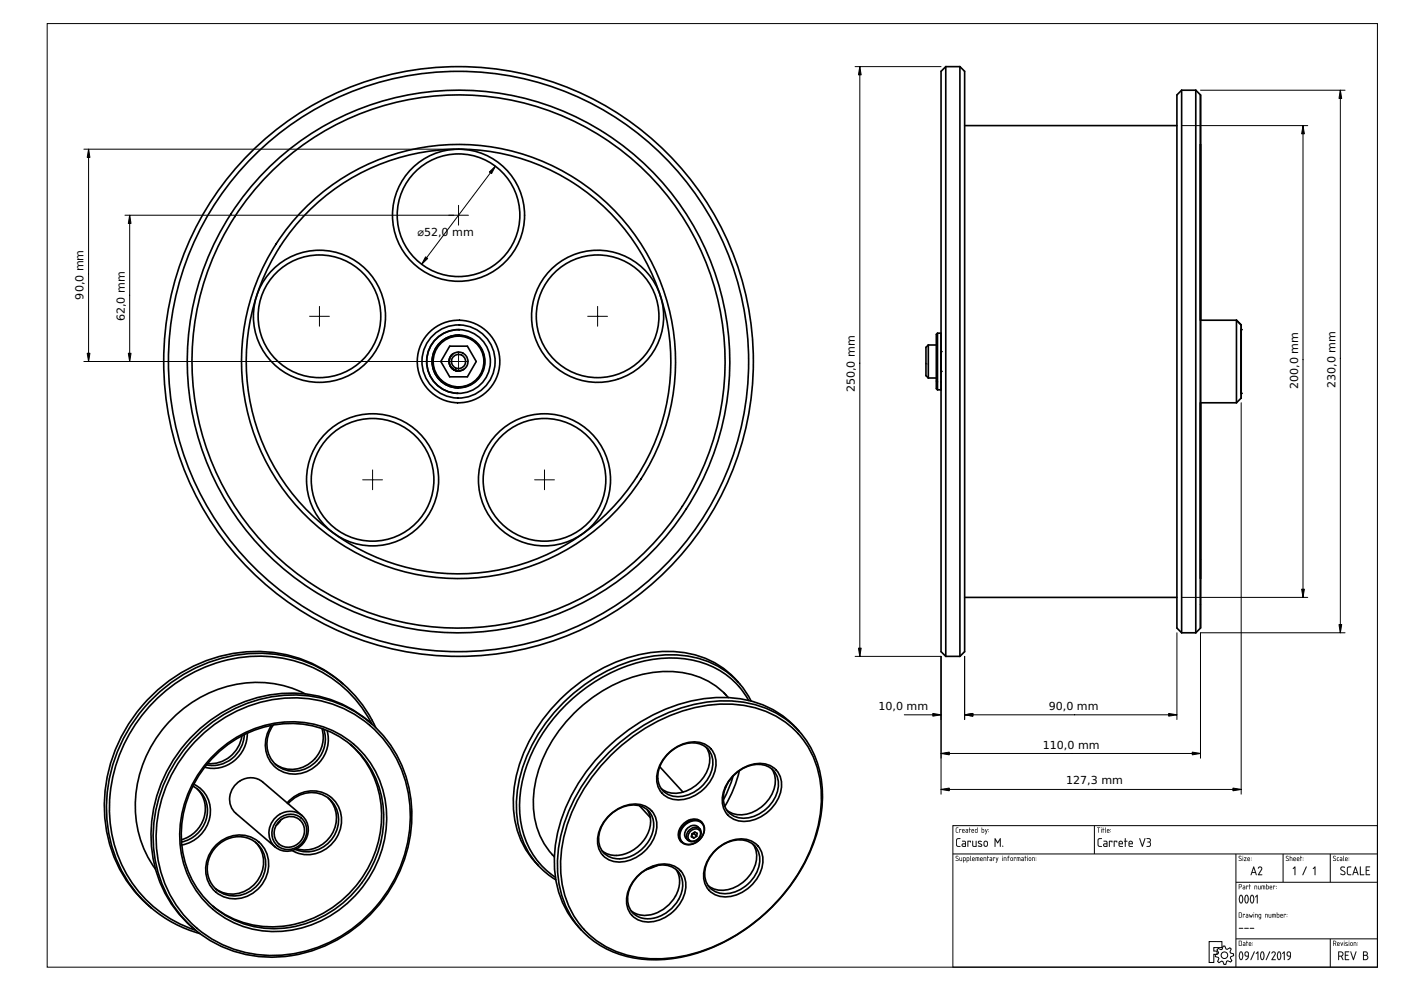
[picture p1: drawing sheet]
<svg xmlns="http://www.w3.org/2000/svg" width="594mm" height="420mm" viewBox="0 0 594 420" stroke-linecap="round" stroke-linejoin="round" font-family="sans-serif">
<defs><g id="words">
<g font-size="4.7">
<text x="177" y="100.2">⌀52,0 mm</text>
<text x="35.5" y="127" transform="rotate(-90 35.5 127)">90,0 mm</text>
<text x="52.9" y="136.2" transform="rotate(-90 52.9 136.2)">62,0 mm</text>
<text x="362.5" y="166.4" transform="rotate(-90 362.5 166.4)">250,0 mm</text>
<text x="550.4" y="165" transform="rotate(-90 550.4 165)">200,0 mm</text>
<text x="566.3" y="164.4" transform="rotate(-90 566.3 164.4)">230,0 mm</text>
<text x="372.5" y="301">10,0 mm</text>
<text x="444.7" y="301">90,0 mm</text>
<text x="442.2" y="317.4">110,0 mm</text>
<text x="452.1" y="332.6">127,3 mm</text>
</g>
</g></defs>
<g fill="none" stroke="#000" stroke-width=".42">
<path d="M20 10h564.1v400.1h-564.1zM194.4 153.3h.1M184.7 162.2h.1M193.8 164h.1M404.1 350h180v60.1h-180zM464.1 350v12.1M404.1 362.1h180M524.1 362.1v48M524.1 374.1h60M544.1 362.1v12M564.1 362.1v12M512.7 399.2h5.4v2.6h-3.4v1.4h1.4v1.4h-1.4v3.5h-2z"/>
<path d="M524.1 398.1h60M564.1 398.1v12M516.6 402.1l1.2 .5 .5-.2 .3-1.3h.8l.5 1.2 .5 .2 1.1-.7 .6 .6-.5 1.2 .2 .5 1.3 .3v.8l-1.2 .5-.2 .5 .7 1.1-.6 .6-1.2-.6-.5 .3-.3 1.3h-.8l-.5-1.2-.5-.2-1.1 .6-.6-.5 .6-1.2-.3-.5-1.3-.3v-.8l1.2-.5 .2-.5-.6-1.1z"/>
<circle cx="519.2" cy="405" r="1.4"/>
</g>
<g fill="#000">
<path d="M405.5 351l.8-.1-.8 .4v1.2l.9 .5h-.8l-.3-.3zM406.8 351.5l.8 .1-.1 .3-.6-.2-.1 1.3zM408.2 351.8v.4h.6l-.2-.5zM408.1 351.6a.55 .55 0 0 1 .8 0 .55 .55 0 0 1 0 .8l-.7 .2 .8 .4-.9-.1zM409.7 352.4v.4h.6v-.4zM409.5 351.5h.7l.3 .4v1.1l-.7 .1a.44 .44 0 0 1-.4-.5 .44 .44 0 0 1 .4-.4h.5v-.4zM411 350.9l.2 .6 .4 .1-.4 .1-.1 1.4-.3-1.5zM412.2 351.8l-.1 .4h.7l-.2-.5zM412.1 351.6a.55 .55 0 0 1 .7 0 .55 .55 0 0 1 .1 .8l-.8 .2 .9 .4-1-.1zM413.7 351.7l-.1 1 .7 .1v-1.1zM413.5 351.7l.8-.2 .2-.6v2.1l-1.1-.2zM416.4 351.7v1.1h.6l.1-.9zM416.3 350.9l.2 .6 .8 .3-.2 1.2-.9-.1zM417.7 351.5l.5 1.1 .6-1-.8 2.1-.3-.1 .4-.6zM419.2 352.5l.1 .3zM419.2 351.6l.1 .3z"/>
<path d="M405.4 351l1-.2-.9 .5v1.2l.9 .5h-.8l-.3-.3zM405.5 351l-.2 1.7 1 .3-.8-.5v-1.3l.8-.3zM406.7 351.5l.9 .1-.1 .3-.6-.2-.1 1.4zM406.8 351.5v1.5l.1-1.3 .6 .2 .1-.3zM408.2 351.8v.4h.6l-.2-.4zM408.2 351.8l.5-.1 .1 .5h-.7zM408.1 351.6a.56 .56 0 0 1 .8 0 .56 .56 0 0 1 0 .8l-.7 .2 .8 .4-.9-.1zM408.1 351.6v1.3l.9 .1-.9-.4 .9-.3-.1-.6zM409.7 352.5v.3h.6v-.4zM409.6 352.4h.7v.4h-.6zM409.5 351.5h.7l.3 .4v1.1l-.7 .1a.46 .46 0 0 1-.4-.5 .46 .46 0 0 1 .4-.5l.5 .1-.1-.4zM409.5 351.5l.8 .3v.4h-.5a.43 .43 0 0 0-.4 .4 .43 .43 0 0 0 .4 .4h.6l.1-1.1-.3-.4zM411 350.9l.2 .6 .5 .1-.5 .1-.1 1.4-.3-1.5zM411 350.9l-.2 .7 .3 1.4 .1-1.3 .4-.1-.4-.1zM412.2 351.8l-.1 .4h.7l-.2-.4zM412.2 351.8l.4-.1 .2 .5h-.7zM412.1 351.6a.56 .56 0 0 1 .8 0 .56 .56 0 0 1 0 .8l-.8 .2 .9 .4-1-.1zM412.1 351.6l-.1 1.3 1 .1-.9-.4 .9-.3-.1-.6zM413.7 351.8v.9l.6 .1v-1.1zM413.7 351.7h.6v1.1l-.7-.1zM413.5 351.6l.8-.1 .2-.6v2.1l-1-.1zM413.5 351.7l-.1 1.1 1.1 .2v-2.1l-.2 .6zM416.4 351.7v1.1h.7v-.9zM416.4 351.7l.7 .1-.1 1h-.6zM416.3 350.8l.2 .7 .8 .3-.2 1.2-.9-.1zM416.3 350.9v2l.8 .1 .2-1.2-.9-.3zM417.7 351.5l.5 1.1 .4-1h.2l-.8 2.1-.3-.1 .4-.6zM417.7 351.5l.4 1.5-.4 .6 .3 .1 .8-2.1-.6 1.1zM419.2 352.5l.1 .3zM419.2 352.5l.1 .3zM419.2 351.6l.2 .3zM419.2 351.7l.1 .2z"/>
<path d="M405.7 355.6l1.5-.2v.3l-1.4 .4v2l.3 .6h1l.1 .3h-1.2l-.5-.4-.1-2.4zM408.2 358l.2 .7h.8v-.8zM408 356.5h1.1l.5 .5v1.9l-1.1 .2a.74 .74 0 0 1-.7-.8 .74 .74 0 0 1 .7-.7h.7v-.6l-1.2-.2zM410.3 356.5l1.4 .1-.2 .6-.1-.4h-.8l-.2 2.2zM412.3 356.5l.3 .2v1.8l.4 .2h.8v-2h.3v2.3l-1.1 .1a1.1 1.1 0 0 1-.7-1.7zM414.8 356.7l.2-.2a.69 .69 0 0 1 .7-.1 .69 .69 0 0 1 .4 .6 .56 .56 0 0 0-.6-.2 .56 .56 0 0 0-.4 .5l1 .5a.83 .83 0 0 1-.2 1.3 .83 .83 0 0 1-1.2-.6l1.2 .2 .2-.3-1.3-.9zM417.6 356.9l-.2 1.2a.57 .57 0 0 0 .6 .6 .57 .57 0 0 0 .6-.6l-.2-1.1zM417.4 356.7a.92 .92 0 0 1 1.5 .6v.8a.91 .91 0 0 1-.9 .9 .91 .91 0 0 1-.9-.9zM421.8 355.4l1.2 1.6 1.3-1.6v3.6l-.3-.2v-2.6l-1 1.4-.9-1.4v2.6l-.3 .2zM425.1 358.6h.3v.4h-.3z"/>
<path d="M405.7 355.6l1.5-.2v.3l-1.4 .4v2l.1 .4 1.3 .2v.3h-1.2l-.5-.4-.1-2.4zM405.7 355.6l-.3 .6 .1 2.3 .5 .5h1.2l-.1-.3h-1l-.3-.6v-2.1l.4-.3h1v-.3zM408.2 358.1l.2 .5 .8 .1v-.8zM408.2 358l1.1-.1v.8l-1.1-.1zM408 356.5h1.1l.5 .5v1.9l-1.1 .2a.77 .77 0 0 1-.8-.8 .77 .77 0 0 1 .8-.8l.7 .1v-.6l-1.2-.2zM408 356.5v.3l1.2 .2 .1 .6h-.8a.72 .72 0 0 0-.7 .7 .72 .72 0 0 0 .7 .7l1.1-.1v-1.9l-.5-.5zM410.3 356.5l1.4 .1-.2 .6-.1-.4h-.8l-.2 2.3zM410.3 356.5l.1 2.5 .2-2.2h.8l.1 .4 .2-.6zM412.3 356.5l.3 .2 .1 1.7 1 .3v-2l.4-.2v2.5h-1.3l-.5-.3zM412.3 356.5v.9a1.15 1.15 0 0 0 .7 1.6h1l.1-2.3h-.3v2h-.8l-.4-.2v-1.8zM414.8 356.6l.2-.1a.87 .87 0 0 1 1.3 .5h-.2a.55 .55 0 0 0-.6-.2 .55 .55 0 0 0-.4 .5l1 .5a.68 .68 0 0 1 .4 .9 .68 .68 0 0 1-.9 .4l-1-.4 1.4-.1 .1-.2-1.3-.8zM414.8 356.7l.1 .8 1.3 .9-.3 .3-1.1-.2-.1 .3 1.5 .1a.61 .61 0 0 0 .3-.6 .61 .61 0 0 0-.4-.5l-1.1-.5a.53 .53 0 0 1 .4-.5 .53 .53 0 0 1 .6 .2l.2-.4zM417.6 356.9l-.1 1.4 .8 .3 .2-1.5zM417.6 356.9h.8l.2 1.2a.59 .59 0 0 1-.6 .6 .59 .59 0 0 1-.6-.6zM417.4 356.6v.1a.92 .92 0 0 1 1-.2 .92 .92 0 0 1 .5 .8l-.1 1.3-.6 .4-.7-.1-.5-.8zM417.4 356.7l-.3 1.4a.89 .89 0 0 0 .9 .9 .89 .89 0 0 0 .9-.9l-.3-1.4zM421.8 355.4h.3l.9 1.6 1-1.6h.3v3.6l-.3-.2v-2.6l-1 1.4-.9-1.4v2.6l-.3 .2zM421.8 355.4v3.6l.3-.2v-2.7l.9 1.5 1-1.5v2.7l.3 .2v-3.6l-1.3 1.7zM425 358.8a.3 .3 0 0 1 .6 0 .3 .3 0 0 1-.6 0zM425.1 358.6l.2 .4z"/>
<path d="M465.2 350.8l1.3 .1-.5 .1-.1 2.1-.1-2.1zM465.3 350.9l.5 .1 .1 2 .1-2 .5-.1zM466.9 351.5l.1 1.6zM466.9 351.5l.1 1.5zM466.9 351a.15 .15 0 0 1 .3 0 .15 .15 0 0 1-.3 0zM466.9 350.9l.2 .2zM467.7 350.9l.2 .6 .4 .1-.4 .1-.2 1.4-.3-1.5zM467.7 350.9l-.3 .7 .3 1.4 .1-1.3 .5-.1-.5-.1zM468.6 350.9l.3 2.2-.3-.4zM468.6 350.9v1.8l.3 .3zM469.7 351.8l-.1 .4h.7l-.2-.4zM469.6 351.8l.5-.1 .2 .5h-.7zM469.6 351.6a.56 .56 0 0 1 .7 0 .56 .56 0 0 1 .1 .8l-.8 .2 .9 .4-1-.1zM469.6 351.6l-.1 1.3 .9 .1-.8-.4 .8-.3-.1-.6zM470.9 352.5l.2 .3zM470.9 352.5l.2 .3zM470.9 351.6l.2 .3zM470.9 351.7l.2 .2z"/>
<path d="M465.2 350.9h1.3l-.5 .1-.1 2.1-.1-2.1zM466.9 351.5l.1 1.5zM466.9 351a.15 .15 0 0 1 .3 0 .15 .15 0 0 1-.3 0zM467.7 350.9l.2 .6 .4 .1-.4 .1-.2 1.4-.3-1.5zM468.6 350.9l.3 2.2-.3-.4zM469.7 351.8l-.1 .4h.7l-.2-.5zM469.6 351.6a.55 .55 0 0 1 .7 0 .55 .55 0 0 1 .1 .8l-.8 .2 .8 .4-.9-.1zM470.9 352.5l.2 .3zM470.9 351.6l.2 .3z"/>
<path d="M465.7 355.6l1.5-.2v.3l-1.4 .4v2l.3 .6h1l.1 .3h-1.2l-.5-.4-.1-2.4zM468.2 358l.2 .7h.8v-.8zM468 356.5h1.1l.5 .5v1.9l-1.1 .2a.74 .74 0 0 1-.7-.8 .74 .74 0 0 1 .7-.7h.7v-.6l-1.2-.2zM470.3 356.5l1.4 .1-.1 .6-.2-.4h-.8l-.2 2.2zM472.3 356.5l1.5 .1-.2 .6-.2-.4h-.8l-.1 2.2zM474.8 357l-.1 .6h1.1a.58 .58 0 0 0-.3-.7 .58 .58 0 0 0-.7 .1zM474.6 356.7a.92 .92 0 0 1 1.3 0 .92 .92 0 0 1 .1 1.2h-1.3l.1 .7 1.4 .3-1.2 .2a1.46 1.46 0 0 1-.4-2.4zM477 355.4l.3 .2v.9l.8 .2-.8 .1-.1 2.3-.2-2.3-.4-.1 .4-.2zM479 357l-.1 .6h1.1a.58 .58 0 0 0-.3-.7 .58 .58 0 0 0-.7 .1zM478.8 356.7a.92 .92 0 0 1 1.3 0 .92 .92 0 0 1 .1 1.2h-1.3l.2 .7 1.3 .3-1.1 .2a1.46 1.46 0 0 1-.5-2.4zM483.2 355.4l.3 .1 .9 2.8 .9-2.8 .3-.1-1.1 3.6-.3-.1zM486.2 355.4h.2a1.04 1.04 0 0 1 1.4 .2 1.04 1.04 0 0 1-.2 1.4 1.12 1.12 0 0 1 .3 1.7 1.12 1.12 0 0 1-1.7 0 .95 .95 0 0 0 1.5-.6 .95 .95 0 0 0-1.1-1.1l.2-.2a.6 .6 0 0 0 .8-.3 .6 .6 0 0 0-.5-.8h-.9z"/>
<path d="M465.7 355.6l1.5-.2v.3l-1.4 .4v2l.1 .4 1.3 .2v.3h-1.2l-.5-.4-.1-2.4zM465.7 355.6l-.2 .6v2.3l.5 .5h1.2l-.1-.3h-1l-.3-.6v-2.1l.4-.3h1v-.3zM468.2 358.1l.2 .5 .8 .1v-.8zM468.2 358l1.1-.1v.8l-1.1-.1zM468 356.5h1.1l.5 .5v1.9l-1.1 .2a.77 .77 0 0 1-.8-.8 .77 .77 0 0 1 .8-.8l.7 .1v-.6l-1.2-.2zM468 356.5v.3l1.2 .2 .1 .6h-.8a.72 .72 0 0 0-.7 .7 .72 .72 0 0 0 .7 .7l1.1-.1v-1.9l-.5-.5zM470.3 356.5l1.4 .1-.1 .6-.2-.4h-.8l-.2 2.3zM470.3 356.5l.1 2.5 .2-2.2h.8l.2 .4 .1-.6zM472.3 356.5l1.5 .1-.2 .6-.2-.4h-.8l-.1 2.3zM472.3 356.5l.2 2.5 .1-2.2h.8l.2 .4 .1-.6zM474.8 357l-.1 .6h1.1l-.3-.7zM474.8 357a.59 .59 0 0 1 .7-.1 .59 .59 0 0 1 .3 .7h-1.1zM474.6 356.7a.94 .94 0 0 1 1.3 0 .94 .94 0 0 1 .1 1.2h-1.3l.2 .7 1.3 .3-1.2 .2a1.49 1.49 0 0 1-.4-2.4zM474.7 356.7l-.4 .6 .2 1.5 1.6 .2v-.2l-1.3-.1-.1-.5v-.3h1.4l-.2-1.1-.7-.3zM477 355.4l.4 .2-.1 .9 .8 .2-.8 .1-.1 2.3-.2-2.3-.4-.1 .4-.2zM477 355.4v1.1l-.4 .2 .4 .1 .2 2.2 .1-2.2 .8-.1-.8-.2v-.9zM479 357l-.1 .6h1.1l-.2-.7zM479 357a.59 .59 0 0 1 .8-.1 .59 .59 0 0 1 .2 .7h-1.1zM478.8 356.7a.93 .93 0 0 1 1.3 0 .93 .93 0 0 1 .1 1.2h-1.3l.2 .7 1.3 .3-1.1 .2a1.49 1.49 0 0 1-.5-2.4zM478.9 356.7l-.3 .6 .1 1.5 1.6 .2v-.2l-1.3-.1-.1-.5v-.3h1.4l-.2-1.1-.6-.3zM483.1 355.4l.4 .1 .9 2.8 .9-2.8 .4-.1-1.2 3.6-.3-.1zM483.2 355.4l1 3.5 .3 .1 1.1-3.6-1.2 3zM486.2 355.4l1.6 .2a.88 .88 0 0 1-.2 1.4h.1a1.2 1.2 0 0 1 .2 1.7 1.2 1.2 0 0 1-1.7 .2l1.3-.4a.84 .84 0 0 0 .1-1 .84 .84 0 0 0-1-.3l-.1-.2a.84 .84 0 0 0 1-1.1l-1.3-.2zM486.3 355.4v.2l.8 .1a.56 .56 0 0 1 .6 .4 .56 .56 0 0 1-.2 .6l-.9 .3 1.1 .6a.98 .98 0 0 1-.3 1.1 .98 .98 0 0 1-1.1 .1 1.1 1.1 0 0 0 1.6-.2 1.1 1.1 0 0 0-.3-1.6 1.04 1.04 0 0 0 .1-1.4 1.04 1.04 0 0 0-1.4-.2z"/>
<path d="M405.4 363l.7-.1 .2 .3a.44 .44 0 0 0-.6-.2 .44 .44 0 0 0-.2 .6l1 .7-.3 .7-1-.2h.9l.2-.3-1.1-.9zM405.4 363l-.1 .6 .8 .6a.44 .44 0 0 1 0 .7 .44 .44 0 0 1-.7-.2l-.1 .1a.64 .64 0 0 0 1 .2 .64 .64 0 0 0-.1-1l-.8-.7 1-.3zM406.9 363.5l.2 1.2 .6 .1 .3-1.3v1.5l-1-.1zM406.9 363.5l.1 1.4 .9 .1v-1.5l-.1 1.4h-.5zM408.6 363.7v1.1h.5l.1-1zM408.6 363.7l.7 .2-.1 .9-.6 .1zM408.4 363.5h.8l.3 .5-.1 .9-.8 .2-.1 .6zM408.4 363.5v2.2l.2-.7h.6l.3-.4a.76 .76 0 0 0-.2-1 .76 .76 0 0 0-.9-.1zM410.1 363.7v1.1h.6v-1zM410.1 363.7l.7 .2-.1 .9-.6 .1zM409.9 363.5h.9l.2 .5-.1 .9-.8 .2-.1 .6zM409.9 363.5v2.2l.2-.7h.7l.2-.4a.76 .76 0 0 0-.1-1 .76 .76 0 0 0-1-.1zM411.4 362.9l.3 2.2-.3-.4zM411.5 362.9l-.1 1.8 .3 .3zM412.5 363.8l-.1 .4h.7l-.2-.4zM412.5 363.8l.4-.1 .2 .5h-.7zM412.4 363.6a.56 .56 0 0 1 .7 0 .56 .56 0 0 1 .1 .8l-.8 .2 .9 .4-1-.1zM412.4 363.6l-.1 1.3 1 .1-.9-.4 .9-.3-.1-.6zM413.7 363.5l1.4 .1 .1 1.4-.3-1.2-.3-.1-.1 1.4-.2-1.4h-.4l-.2 1.3zM413.7 363.5v1.5l.2-1.3h.5l.1 1.3v-1.3l.5 .1 .2 1.1a1.02 1.02 0 0 0-.1-1.3 1.02 1.02 0 0 0-1.3-.1zM415.9 363.8l-.1 .4h.7l-.2-.4zM415.9 363.8l.4-.1 .2 .5h-.7zM415.8 363.6a.56 .56 0 0 1 .8 0 .56 .56 0 0 1 0 .8l-.8 .2 .9 .4-1-.1zM415.8 363.6l-.1 1.3 1 .1-.9-.4 .9-.3-.1-.6zM417.1 363.5l1 .1 .1 1.4-.3-1.2-.6-.1-.2 1.3zM417.1 363.5v1.5l.2-1.3 .7 .1 .1 1.2 .1-.6a.7 .7 0 0 0-.2-.8 .7 .7 0 0 0-.9-.1zM418.7 362.9l.2 .6 .5 .1-.5 .1-.1 1.4-.3-1.5zM418.7 362.9l-.2 .7 .3 1.4 .1-1.3 .4-.1-.4-.1zM419.9 364.5v.3h.6v-.4zM419.8 364.4h.7v.4h-.6zM419.7 363.5h.7l.3 .4v1.1l-.7 .1a.46 .46 0 0 1-.4-.5 .46 .46 0 0 1 .4-.5l.5 .1-.1-.4zM419.7 363.5l.8 .3v.4h-.5a.43 .43 0 0 0-.4 .4 .43 .43 0 0 0 .4 .4h.6l.1-1.1-.3-.4zM421.1 363.5l.9 .1-.1 .4-.6-.3-.1 1.4zM421.1 363.5l.1 1.5 .1-1.3 .6 .2v-.3zM422.3 363.5l.5 1.1 .3-1h.3l-.9 2.1-.3-.1 .5-.6zM422.3 363.5l.4 1.5-.4 .6 .2 .1 .8-2.1-.5 1.1zM425 363.5l.1 1.6zM425 363.5l.1 1.5zM425 363a.15 .15 0 0 1 .3 0 .15 .15 0 0 1-.3 0zM425 362.9l.2 .2zM425.7 363.5l.9 .1 .1 1.4-.2-1.2-.7-.1-.1 1.3zM425.7 363.5v1.5l.1-1.3 .7 .1 .1 1.2 .1-.6a.7 .7 0 0 0-.2-.8 .7 .7 0 0 0-.8-.1zM427.5 363l.5-.2-.4 .7 .4 .1-.4 .1-.1 1.4-.4-1.5zM427.5 363l-.3 .6 .3 1.4 .1-1.3 .4-.1-.4-.1 .4-.6zM428.8 363.8l-.1 .8 .5 .2 .1-.9zM428.8 363.8h.4l.1 .7a.36 .36 0 0 1-.3 .3 .36 .36 0 0 1-.4-.3zM428.3 364.2a.76 .76 0 0 1 1.5 0 .76 .76 0 0 1-1.5 0zM428.3 364.2a.7 .7 0 0 0 1.4 0 .7 .7 0 0 0-1.4 0zM429.9 363.5l.9 .1-.1 .4-.6-.3-.1 1.4zM430 363.5v1.5l.1-1.3 .6 .2 .1-.3zM431.2 363.5l1.3 .1 .2 1.4-.3-1.2-.4-.1-.1 1.4-.1-1.4h-.5l-.2 1.3zM431.2 363.5v1.5l.1-1.3h.5l.1 1.3 .1-1.3 .4 .1 .3 1.1a1.02 1.02 0 0 0-.2-1.3 1.02 1.02 0 0 0-1.2-.1zM433.3 364.5l.1 .3h.5v-.4zM433.3 364.4h.6v.4h-.6zM433.1 363.5h.8l.2 .4v1.1l-.7 .1a.46 .46 0 0 1-.4-.5 .46 .46 0 0 1 .4-.5l.5 .1v-.4zM433.2 363.5l.7 .3v.4h-.5a.43 .43 0 0 0-.4 .4 .43 .43 0 0 0 .4 .4h.7v-1.1l-.2-.4zM434.6 362.9l.2 .6 .5 .1-.5 .1-.1 1.4-.3-1.5zM434.7 362.9l-.3 .7 .3 1.4 .1-1.3 .5-.1-.5-.1zM435.6 363.5l.1 1.6zM435.6 363.5l.1 1.5zM435.6 363a.15 .15 0 0 1 .3 0 .15 .15 0 0 1-.3 0zM435.6 362.9l.2 .2zM436.5 363.8v.8l.4 .2 .1-.9zM436.5 363.8h.5l.1 .7a.36 .36 0 0 1-.3 .3 .36 .36 0 0 1-.4-.3zM436 364.2a.8 .8 0 0 1 1.6 0 .8 .8 0 0 1-1.6 0zM436.1 364.2a.68 .68 0 0 0 1.3 0 .68 .68 0 0 0-1.3 0zM437.7 363.5l1 .1 .1 1.4-.3-1.2-.6-.1-.2 1.3zM437.7 363.5v1.5l.2-1.3 .7 .1 .1 1.2 .1-.6a.7 .7 0 0 0-.3-.8 .7 .7 0 0 0-.8-.1zM439.2 364.5l.2 .3zM439.2 364.5l.2 .3zM439.2 363.6l.2 .3zM439.2 363.7l.2 .2z"/>
<path d="M405.4 363l.5-.1 .4 .2a.45 .45 0 0 0-.6-.1 .45 .45 0 0 0-.2 .6l.7 .4a.59 .59 0 0 1 0 1 .59 .59 0 0 1-.9-.4l.1 .1a.43 .43 0 0 0 .7 .1 .43 .43 0 0 0 0-.6l-.9-.6zM406.9 363.5l.4 1.3h.5l.1-1.3v1.5l-.9-.1zM408.6 363.7v1.1h.6l.1-.9zM408.4 363.5a.8 .8 0 0 1 1.1 .7 .8 .8 0 0 1-.9 .9l-.1 .6zM410.1 363.7v1.1h.6l.1-.9zM409.9 363.5a.8 .8 0 0 1 1.2 .7 .8 .8 0 0 1-1 .9l-.1 .6zM411.5 362.9l.2 2.2-.3-.4zM412.5 363.8l-.1 .4h.7l-.2-.5zM412.4 363.6a.55 .55 0 0 1 .7 0 .55 .55 0 0 1 .1 .8l-.8 .2 .9 .4-1-.1zM413.7 363.5h1.1a1.06 1.06 0 0 1 .3 1.5l-.3-1.3-.3 1.3-.2-1.3h-.4l-.2 1.3zM415.9 363.8l-.1 .4h.7l-.2-.5zM415.8 363.6a.55 .55 0 0 1 .7 0 .55 .55 0 0 1 .1 .8l-.8 .2 .9 .4-1-.1zM417.1 363.5h.1a.7 .7 0 0 1 .8 .1 .7 .7 0 0 1 .2 .8l-.1 .6-.1-1.2-.7-.1-.2 1.3zM418.7 362.9l.2 .6 .5 .1-.5 .1-.1 1.4-.3-1.5zM419.9 364.4v.4h.6v-.4zM419.7 363.5h.7l.3 .4-.1 1.1-.6 .1a.44 .44 0 0 1-.4-.5 .44 .44 0 0 1 .4-.4h.5l-.1-.4zM421.1 363.5l.8 .1v.3l-.6-.2-.1 1.3zM422.3 363.5l.5 1.1 .5-1-.8 2.1-.3-.1 .5-.6zM425 363.5l.1 1.5zM425 363a.15 .15 0 0 1 .3 0 .15 .15 0 0 1-.3 0zM425.7 363.5a.7 .7 0 0 1 .8 .1 .7 .7 0 0 1 .2 .8l-.1 .6-.1-1.2-.7-.1-.1 1.3zM427.5 363l.5-.1-.4 .6 .4 .1-.4 .1-.1 1.3-.4-1.4zM428.8 363.8l-.2 .7a.34 .34 0 0 0 .4 .3 .34 .34 0 0 0 .3-.3l-.1-.7zM428.2 364.2a.75 .75 0 0 1 1.5 0 .75 .75 0 0 1-1.5 0zM429.9 363.5l.9 .1-.1 .3-.6-.2-.1 1.3zM431.2 363.5h1a1.06 1.06 0 0 1 .4 1.5l-.4-1.3-.3 1.3-.1-1.3h-.5l-.1 1.3zM433.3 364.4l.1 .4h.5v-.4zM433.2 363.5h.7l.2 .4v1.1l-.7 .1a.44 .44 0 0 1-.4-.5 .44 .44 0 0 1 .4-.4h.5v-.4zM434.6 362.9l.2 .6 .5 .1-.5 .1-.1 1.4-.3-1.5zM435.6 363.5l.1 1.5zM435.6 363a.14 .14 0 0 1 .2 0 .14 .14 0 0 1-.2 0zM436.5 363.8l-.1 .7a.34 .34 0 0 0 .4 .3 .34 .34 0 0 0 .3-.3l-.1-.7zM436 364.2a.72 .72 0 0 1 1.4 0 .72 .72 0 0 1-1.4 0zM437.7 363.5h.1a.7 .7 0 0 1 .8 .1 .7 .7 0 0 1 .2 .8l-.1 .6-.2-1.2-.6-.1-.2 1.3zM439.2 364.5l.2 .3zM439.2 363.6l.2 .3z"/>
<path d="M525.4 363l.8-.1 .1 .3a.44 .44 0 0 0-.6-.2 .44 .44 0 0 0-.2 .6l1 .7-.2 .7-1.1-.2h1l.1-.3-1.1-.9zM525.4 363l-.1 .6 .8 .6a.44 .44 0 0 1 0 .7 .44 .44 0 0 1-.7-.2l-.1 .1a.64 .64 0 0 0 1 .2 .64 .64 0 0 0-.1-1l-.8-.7 1-.3zM526.9 363.5l.1 1.6zM527 363.5v1.5zM526.9 363a.15 .15 0 0 1 .3 0 .15 .15 0 0 1-.3 0zM527 362.9l.1 .2zM527.5 363.5h1.1l-.8 1.3 .8 .2h-1.1l.8-1.3zM527.5 363.5l.8 .2-.8 1.3h1l-.7-.2 .7-1.3zM529.2 363.8l-.1 .4h.7l-.2-.4zM529.2 363.8l.4-.1 .2 .5h-.7zM529.1 363.6a.56 .56 0 0 1 .8 0 .56 .56 0 0 1 0 .8l-.7 .2 .8 .4-1-.1zM529.1 363.6v1.3l.9 .1-.9-.4 .9-.3-.1-.6zM530.5 364.5l.2 .3zM530.5 364.5l.1 .3zM530.5 363.6l.2 .3zM530.5 363.7l.1 .2z"/>
<path d="M525.4 363l.6-.1 .3 .2a.45 .45 0 0 0-.6-.1 .45 .45 0 0 0-.2 .6l.7 .4a.59 .59 0 0 1 .1 1 .59 .59 0 0 1-1-.4l.1 .1a.43 .43 0 0 0 .7 .1 .43 .43 0 0 0 0-.6l-.8-.6zM526.9 363.5l.1 1.5zM526.9 363a.15 .15 0 0 1 .3 0 .15 .15 0 0 1-.3 0zM527.5 363.5h1.1l-.8 1.3 .8 .2h-1.1l.8-1.3zM529.2 363.8l-.1 .4h.7l-.2-.5zM529.1 363.6a.55 .55 0 0 1 .8 0 .55 .55 0 0 1 0 .8l-.8 .2 .9 .4-.9-.1zM530.5 364.5l.1 .3zM530.5 363.6l.1 .3z"/>
<path d="M525.5 375.1v.8h.5a.45 .45 0 0 0 .4-.4 .45 .45 0 0 0-.5-.4zM525.3 374.9h.9l.4 .6-.2 .5-.9 .2-.1 .8zM527.2 376.5l.1 .3h.5v-.4zM527.1 375.5h.7l.2 .4v1.1l-.7 .1a.44 .44 0 0 1-.4-.5 .44 .44 0 0 1 .4-.4h.5v-.4zM528.4 375.5l.9 .1-.1 .3-.6-.2-.1 1.3zM529.8 374.9l.1 .6 .5 .1-.5 .1-.1 1.4-.3-1.5zM532 375.5h.1a.7 .7 0 0 1 .8 .1 .7 .7 0 0 1 .2 .8l-.1 .6-.2-1.2-.6-.1-.2 1.3zM533.5 375.5l.4 1.3h.4l.2-1.3v1.5l-.9-.1zM535 375.5h1a1.06 1.06 0 0 1 .4 1.5l-.4-1.3-.3 1.3-.1-1.3h-.5l-.1 1.3zM537.1 375.7v1.1h.6l.1-.9zM536.9 374.9l.2 .6 .9 .3-.3 1.2-.8-.1zM538.7 375.8l-.1 .4h.7l-.2-.5zM538.6 375.6a.55 .55 0 0 1 .7 0 .55 .55 0 0 1 .1 .8l-.8 .2 .8 .4-.9-.1zM539.9 375.5l.8 .1-.1 .3-.5-.2-.1 1.3zM541.1 376.5l.2 .3zM541.1 375.6l.2 .3z"/>
<path d="M525.5 375.1v.8h.5a.43 .43 0 0 0 .4-.4 .43 .43 0 0 0-.5-.4zM525.5 375h.4a.46 .46 0 0 1 .5 .5 .46 .46 0 0 1-.4 .5h-.5zM525.3 374.9h.9l.4 .6-.2 .6-.9 .1-.1 .9zM525.3 374.9v2.1l.2-.9 1-.2a.66 .66 0 0 0-.5-1zM527.2 376.5l.1 .3h.5v-.4zM527.2 376.4h.6v.4h-.6zM527 375.5h.8l.2 .4v1.1l-.7 .1a.46 .46 0 0 1-.4-.5 .46 .46 0 0 1 .4-.4h.5v-.4zM527.1 375.5l.7 .3v.4h-.5a.43 .43 0 0 0-.4 .4 .43 .43 0 0 0 .4 .4h.7v-1.1l-.2-.4zM528.4 375.5l.9 .1-.1 .4-.6-.3-.1 1.4zM528.4 375.5l.1 1.5 .1-1.3 .6 .2 .1-.3zM529.8 374.9l.1 .6 .5 .1-.5 .1-.1 1.4-.3-1.5zM529.8 374.9l-.3 .7 .3 1.4 .1-1.3 .5-.1-.5-.1zM532 375.5l1 .1v1.4l-.2-1.2-.6-.1-.2 1.3zM532 375.5v1.5l.2-1.3 .7 .1 .1 1.2v-.6a.7 .7 0 0 0-.2-.8 .7 .7 0 0 0-.8-.1zM533.5 375.5l.2 1.2 .6 .1 .2-1.3v1.5l-1-.1zM533.5 375.5l.1 1.4 .9 .1v-1.5l-.2 1.4h-.4zM535 375.5l1.3 .1 .2 1.4-.3-1.2-.4-.1-.1 1.4-.1-1.4h-.5l-.2 1.3zM535 375.5v1.5l.1-1.3h.5l.1 1.3 .1-1.3 .4 .1 .3 1.1a1.02 1.02 0 0 0-.2-1.3 1.02 1.02 0 0 0-1.3-.1zM537.1 375.7v1.1h.6v-.9zM537.1 375.7l.7 .2-.1 .9-.6 .1zM536.9 374.9l.2 .6 .9 .3-.3 1.2-.8-.1zM536.9 374.9v2l.8 .1 .2-1.2-.8-.3zM538.7 375.8l-.1 .4h.7l-.2-.4zM538.6 375.8l.5-.1 .2 .5h-.7zM538.5 375.6a.56 .56 0 0 1 .8 0 .56 .56 0 0 1 .1 .8l-.8 .2 .8 .4-.9-.1zM538.6 375.6l-.1 1.3 .9 .1-.8-.4 .8-.3-.1-.6zM539.9 375.5l.8 .1-.1 .4-.5-.3-.1 1.4zM539.9 375.5l.1 1.5 .1-1.3 .5 .2 .1-.3zM541.1 376.5l.2 .3zM541.1 376.5l.2 .3zM541.1 375.6l.2 .3zM541.1 375.7l.2 .2z"/>
<path d="M526.1 379.8l-.4 1.6 .5 1.3a2.01 2.01 0 0 0-.1-2.9zM525.8 379.5a1.35 1.35 0 0 1 1.4 2l-.1 .2a.92 .92 0 0 1-.2 1.1 .92 .92 0 0 1-1.2 0l-.4-1.7zM528.4 379.8l-.4 1.6 .6 1.3a2.01 2.01 0 0 0-.2-2.9zM528.2 379.5a1.35 1.35 0 0 1 1.3 2v.2a.92 .92 0 0 1-.3 1.1 .92 .92 0 0 1-1.1 0l-.4-1.7zM530.8 379.8l-.4 1.6 .5 1.3a2.01 2.01 0 0 0-.1-2.9zM530.5 379.5a1.35 1.35 0 0 1 1.3 2v.2a.92 .92 0 0 1-.2 1.1 .92 .92 0 0 1-1.2 0l-.4-1.7zM533 379.4l.3 .2-.2 3.4-.1-3-.5 .4-.3-.1z"/>
<path d="M526.1 379.8l-.4 1.6 .5 1.3 .5-.7 .1-1.2-.3-.9zM526.1 379.7a2.01 2.01 0 0 1 .6 2.6l-.6 .4-.4-.8v-1.2zM525.8 379.5l1 .1a2.63 2.63 0 0 1-.6 3.5l-.5-.3-.4-1.3zM525.9 379.5a2.58 2.58 0 0 0 .3 3.5l.8-.7 .1-1.5a.98 .98 0 0 0-.2-1.1 .98 .98 0 0 0-1-.2zM528.4 379.8l-.4 1.6 .6 1.3 .4-.7 .1-1.2-.3-.9zM528.4 379.7a2.01 2.01 0 0 1 .6 2.6l-.6 .4-.3-.8-.1-1.2zM528.2 379.5l.9 .1a2.63 2.63 0 0 1-.5 3.5l-.6-.3-.3-1.3zM528.2 379.5a2.58 2.58 0 0 0 .4 3.5l.7-.7 .2-1.5a.98 .98 0 0 0-.3-1.1 .98 .98 0 0 0-1-.2zM530.8 379.8l-.4 1.6 .5 1.3 .5-.7v-1.2l-.2-.9zM530.8 379.7a2.01 2.01 0 0 1 .5 2.6l-.5 .4-.4-.8v-1.2zM530.5 379.5l1 .1a2.63 2.63 0 0 1-.6 3.5l-.5-.3-.4-1.3zM530.5 379.5a2.58 2.58 0 0 0 .4 3.5l.7-.7 .2-1.5a.98 .98 0 0 0-.3-1.1 .98 .98 0 0 0-1-.2zM532.9 379.4l.4 .2-.2 3.5-.1-3.1-.5 .5-.3-.2zM533 379.4l-.8 .9 .3 .1 .5-.5 .1 3.1 .2-3.4z"/>
<path d="M531.5 367.4l.3 .1 1.1 3.3-.2 .3-.4-1h-1.4l-.3 .9-.3-.1zM531.5 367.4l-1.2 3.5h.4l.2-.8h1.4l.4 1zM531.6 368.1l-.5 1.7h1.1zM531.6 368l.6 1.8h-1.2zM533.6 367.6a.92 .92 0 0 1 1.4 .1l.2 .9-1.3 2.1h1.1l.2 .3h-1.8l1.3-2.3v-.8a.72 .72 0 0 0-1.1 .4l-.2-.2zM533.8 367.5l-.4 .6h.4a.59 .59 0 0 1 .8-.3 .59 .59 0 0 1 .2 .9l-1.3 2.3h1.7l-.2-.3h-1.2l1.3-1.9a.89 .89 0 0 0-.2-1.2 .89 .89 0 0 0-1.1-.1z"/>
<path d="M531.5 367.4l.3 .1 1.1 3.3-.2 .3-.4-1h-1.4l-.3 .9-.3-.1zM531.6 368.1l-.5 1.7h1.1zM533.7 367.6a.92 .92 0 0 1 1.2 0 .92 .92 0 0 1 .2 1.2l-1.2 1.9h1.1l.2 .3h-1.8l1.3-2.3a.63 .63 0 0 0-.3-1 .63 .63 0 0 0-.8 .6z"/>
<path d="M545.4 363l.8-.1 .1 .3a.44 .44 0 0 0-.6-.2 .44 .44 0 0 0-.2 .6l1 .7-.2 .7-1.1-.2h1l.1-.3-1.1-.9zM545.4 363l-.1 .6 .8 .6a.44 .44 0 0 1 0 .7 .44 .44 0 0 1-.7-.2l-.1 .1a.64 .64 0 0 0 1 .2 .64 .64 0 0 0-.1-1l-.8-.7 1-.3zM546.9 362.9l.2 .6 .9 .3v1.2l-.3-1.2-.6-.1-.2 1.3zM547 362.9v2.1l.1-1.3h.4l.5 1.3v-1.2l-.9-.3zM548.7 363.8l-.1 .4h.7l-.2-.4zM548.7 363.8l.4-.1 .2 .5h-.7zM548.6 363.6a.56 .56 0 0 1 .7 0 .56 .56 0 0 1 .1 .8l-.8 .2 .9 .4-1-.1zM548.6 363.6l-.1 1.3 1 .1-.9-.4 .9-.3-.1-.6zM550.2 363.8l-.1 .4h.7l-.2-.4zM550.2 363.8l.4-.1 .2 .5h-.7zM550.1 363.6a.56 .56 0 0 1 .7 0 .56 .56 0 0 1 .1 .8l-.8 .2 .9 .4-1-.1zM550.1 363.6l-.1 1.3 .9 .1-.8-.4 .9-.3-.2-.6zM551.5 362.9l.2 .6 .5 .1-.5 .1-.1 1.4-.3-1.5zM551.5 362.9l-.2 .7 .3 1.4 .1-1.3 .4-.1-.4-.1zM552.5 364.5l.1 .3zM552.5 364.5l.1 .3zM552.5 363.6l.1 .3zM552.5 363.7l.1 .2z"/>
<path d="M545.4 363l.6-.1 .3 .2a.45 .45 0 0 0-.6-.1 .45 .45 0 0 0-.2 .6l.7 .4a.59 .59 0 0 1 .1 1 .59 .59 0 0 1-1-.4l.1 .1a.43 .43 0 0 0 .7 .1 .43 .43 0 0 0 0-.6l-.8-.6zM546.9 362.9l.2 .6 .9 .3v1.2l-.5-1.3h-.4l-.2 1.3zM548.7 363.8l-.1 .4h.7l-.2-.5zM548.6 363.6a.55 .55 0 0 1 .7 0 .55 .55 0 0 1 .1 .8l-.8 .2 .9 .4-1-.1zM550.2 363.8l-.1 .4h.7l-.2-.5zM550.1 363.6a.55 .55 0 0 1 .7 0 .55 .55 0 0 1 .1 .8l-.8 .2 .9 .4-1-.1zM551.5 362.9l.2 .6 .4 .1-.4 .1-.1 1.4-.3-1.5zM552.5 364.5l.1 .3zM552.5 363.6l.1 .3z"/>
<path d="M548.9 367.4l.4 .2-.2 3.5-.1-3.1-.5 .4-.3-.1zM548.9 367.4l-.7 .9 .3 .1 .5-.5 .1 3.1 .2-3.4zM553.8 367.4l.3 .3-1.4 3.2-.4 .1zM553.8 367.4l-1.5 3.6 1.8-3.3zM557.4 367.4l.4 .2-.2 3.5-.1-3.1-.5 .4-.3-.1zM557.5 367.4l-.8 .9 .3 .1 .5-.5 .1 3.1 .2-3.4z"/>
<path d="M548.9 367.4l.4 .2-.2 3.4-.2-3-.4 .4-.3-.1zM553.8 367.4l.3 .3-1.5 3.2-.3 .1zM557.5 367.4l.3 .2-.2 3.4-.1-3-.5 .4-.3-.1z"/>
<path d="M565.4 363l.8-.1 .1 .3a.44 .44 0 0 0-.6-.2 .44 .44 0 0 0-.2 .6l1 .7-.2 .7-1.1-.2h1l.1-.3-1.1-.9zM565.4 363l-.1 .6 .8 .6a.44 .44 0 0 1 0 .7 .44 .44 0 0 1-.7-.2l-.1 .1a.64 .64 0 0 0 1 .2 .64 .64 0 0 0-.1-1l-.8-.7 1-.3zM567 363.6l.7-.1-.3 .2a.66 .66 0 0 0-.3 .8 .66 .66 0 0 0 .7 .4l-.9-.1zM567 363.6l-.1 .3a.66 .66 0 0 0 0 .9 .66 .66 0 0 0 .9 .1l-.2-.1a.63 .63 0 0 1-.6-.6 .63 .63 0 0 1 .8-.6zM568.3 364.5l.1 .3h.5v-.4zM568.3 364.4h.7v.4h-.7zM568.2 363.5h.7l.3 .4-.1 1.1-.6 .1a.46 .46 0 0 1-.5-.5 .46 .46 0 0 1 .5-.5l.4 .1v-.4zM568.2 363.5l.7 .3 .1 .4h-.5a.43 .43 0 0 0-.4 .4 .43 .43 0 0 0 .4 .4h.6l.1-1.1-.3-.4zM569.6 362.9l.3 2.2-.3-.4zM569.6 362.9v1.8l.3 .3zM570.6 363.8v.4h.6l-.1-.4zM570.6 363.8l.5-.1 .2 .5h-.7zM570.5 363.6a.56 .56 0 0 1 .8 0 .56 .56 0 0 1 .1 .8l-.8 .2 .8 .4-.9-.1zM570.6 363.6l-.1 1.3 .9 .1-.8-.4 .8-.3-.1-.6zM571.9 364.5l.2 .3zM571.9 364.5l.2 .3zM571.9 363.6l.2 .3zM571.9 363.7l.2 .2z"/>
<path d="M565.4 363l.6-.1 .3 .2a.45 .45 0 0 0-.6-.1 .45 .45 0 0 0-.2 .6l.7 .4a.59 .59 0 0 1 .1 1 .59 .59 0 0 1-1-.4l.1 .1a.43 .43 0 0 0 .7 .1 .43 .43 0 0 0 0-.6l-.8-.6zM567 363.6l.7-.1-.6 .3a.69 .69 0 0 0 0 .8 .69 .69 0 0 0 .7 .3l-.1 .1a.81 .81 0 0 1-.9-.4 .81 .81 0 0 1 .2-1zM568.3 364.4l.1 .4h.5v-.4zM568.2 363.5h.7l.3 .4-.1 1.1-.6 .1a.44 .44 0 0 1-.4-.5 .44 .44 0 0 1 .4-.4h.4v-.4zM569.6 362.9l.3 2.2-.3-.4zM570.6 363.8v.4h.6l-.1-.5zM570.5 363.6a.55 .55 0 0 1 .8 0 .55 .55 0 0 1 .1 .8l-.8 .2 .8 .4-.9-.1zM571.9 364.5l.2 .3zM571.9 363.6l.2 .3z"/>
<path d="M568.6 367.6a1.17 1.17 0 0 1 1.7 .3h-.4a.66 .66 0 0 0-1-.1 .66 .66 0 0 0 .2 1l.9 .4a.93 .93 0 0 1 .2 1.6 1.25 1.25 0 0 1-1.8-.4l1.4 .2 .3-.5-1.7-1.3zM568.6 367.7a.91 .91 0 0 0 .2 1.4l1 .5a.64 .64 0 0 1 .3 .9 .64 .64 0 0 1-1 .1l-.6-.2v.3a1.05 1.05 0 0 0 1.6 .2 1.05 1.05 0 0 0-.1-1.6l-1.2-.6-.1-.6 .4-.4 1.1 .2 .1-.3-1.1-.2zM571.4 367.6l1.5-.2v.3l-1.3 .4-.1 2 .2 .4 1.3 .2v.3h-1.3l-.5-.4-.1-2.4zM571.5 367.6l-.3 .6 .1 2.3 .5 .5h1.1l-.1-.3h-1l-.3-.6v-2l.4-.4h1v-.3zM574.7 367.4l.3 .1 1.1 3.3-.2 .3-.4-1h-1.4l-.3 .9-.4-.1zM574.7 367.4l-1.2 3.5h.3l.3-.8h1.4l.4 1zM574.7 368.1l-.5 1.7h1.1zM574.8 368l.6 1.8h-1.2zM576.7 367.4l.3 .2v3.1h1.3l.2 .3h-1.8zM576.7 367.4v3.6h1.7l-.1-.3h-1.3v-3.1zM579.2 367.4h1.7l-.1 .3h-1.3v1.1l1.1 .2-1.1 .2v1.5h1.3l.1 .3h-1.8zM579.2 367.4v3.6h1.7l-.1-.3h-1.3v-1.5l1.1-.2-1.1-.1v-1.2h1.3l.1-.3z"/>
<path d="M568.6 367.6l.2-.1a1.07 1.07 0 0 1 1.5 .4l-.3-.1a.67 .67 0 0 0-1.1 0 .67 .67 0 0 0 .2 1l.9 .5a1.07 1.07 0 0 1 .1 1.6 1.07 1.07 0 0 1-1.6-.2l.1-.3a.78 .78 0 0 0 1 .4 .78 .78 0 0 0 .4-1.1l-1.5-.9zM571.4 367.6l1.5-.2v.3l-1.4 .4v2l.3 .6h1l.1 .3h-1.1l-.6-.4-.1-2.4zM574.7 367.4l.2 .1 1.1 3.3-.1 .3-.4-1h-1.4l-.3 .9-.3-.1zM574.8 368.1l-.6 1.7h1.1zM576.7 367.4l.3 .2v3.1h1.3l.2 .3h-1.8zM579.2 367.4h1.7l-.1 .3h-1.3v1.1l1.1 .2-1.1 .2v1.5h1.3l.1 .3h-1.7z"/>
<path d="M525.4 393.5l1.8 .1-1.7 .2zM527.7 393.5l1.8 .1-1.7 .2zM530 393.5l1.8 .1-1.7 .2z"/>
<path d="M525.4 393.4l1.8 .2-1.7 .2zM525.4 393.5l.1 .2 1.6-.1zM527.7 393.4l1.8 .2-1.7 .2zM527.7 393.5l.1 .2 1.7-.1zM530 393.4l1.8 .2-1.7 .2zM530 393.5l.1 .2 1.7-.1z"/>
<path d="M525.5 387.1v1.7h.7l.2-1.5zM525.3 386.9h1l.3 .3v1.3l-.3 .5h-1zM527.1 387.5l.8 .1-.1 .3-.6-.2-.1 1.4zM528.5 388.5l.1 .3h.5v-.4zM528.4 387.5h.7l.2 .4v1.1l-.7 .1a.44 .44 0 0 1-.4-.5 .44 .44 0 0 1 .4-.4h.5v-.4zM529.7 387.5l.4 1.1 .3-.6 .3 .6 .5-1.1-.4 1.5-.4-.6-.4 .6zM531.6 387.5l.1 1.5zM531.6 387a.14 .14 0 0 1 .2 0 .14 .14 0 0 1-.2 0zM532.2 387.5h.1a.7 .7 0 0 1 .8 .1 .7 .7 0 0 1 .2 .8l-.1 .6-.1-1.2-.7-.1-.2 1.3zM534 387.8l-.1 .9 .7 .1v-1.1zM533.8 387.6h1l-.1 1.9-.9 .2 .7-.3v-.3a.82 .82 0 0 1-.9-.5 .82 .82 0 0 1 .2-1zM536.5 387.5h.1a.7 .7 0 0 1 .8 .1 .7 .7 0 0 1 .2 .8l-.1 .6-.1-1.2-.7-.1-.2 1.3zM538 387.5l.4 1.3h.4l.2-1.3v1.5l-.9-.1zM539.5 387.5h1a1.06 1.06 0 0 1 .4 1.5l-.4-1.3-.3 1.3-.1-1.3h-.4l-.2 1.3zM541.6 387.7v1.1h.6l.1-.9zM541.4 386.9l.2 .6 .9 .3-.3 1.2-.8-.1zM543.2 387.8l-.1 .4h.7l-.2-.5zM543.1 387.6a.55 .55 0 0 1 .7 0 .55 .55 0 0 1 .1 .8l-.8 .2 .9 .4-1-.1zM544.4 387.5l.8 .1v.3l-.6-.2-.1 1.4zM545.6 388.5l.2 .3zM545.6 387.6l.2 .3z"/>
<path d="M525.5 387.1v1.7h.7l.2-1.5zM525.5 387l.9 .3-.2 1.5-.7 .1zM525.3 386.9h1l.3 .3v1.3l-.3 .5h-1zM525.3 386.9v2.1h1l.3-.5v-1.3zM527.1 387.5l.8 .1-.1 .4-.6-.3-.1 1.4zM527.1 387.5v1.5l.1-1.3 .6 .2 .1-.3zM528.5 388.5l.1 .3h.5v-.4zM528.5 388.4h.6v.4h-.6zM528.3 387.5h.8l.2 .4v1.1l-.7 .1a.46 .46 0 0 1-.4-.5 .46 .46 0 0 1 .4-.4h.5v-.4zM528.4 387.5l.7 .3v.4h-.5a.43 .43 0 0 0-.4 .4 .43 .43 0 0 0 .4 .4h.7v-1.1l-.2-.4zM529.7 387.5l.4 1.1 .3-.7 .3 .7 .5-1.1-.4 1.5-.4-.6-.4 .6zM529.7 387.5l.3 1.5 .4-.7 .4 .7 .4-1.5-.5 1.1-.3-.6-.3 .6zM531.6 387.5l.1 1.6zM531.6 387.5l.1 1.5zM531.5 387a.15 .15 0 0 1 .3 0 .15 .15 0 0 1-.3 0zM531.6 386.9l.1 .2zM532.2 387.5l1 .1 .1 1.4-.3-1.2-.6-.1-.2 1.3zM532.2 387.5v1.5l.2-1.3 .7 .1 .1 1.2 .1-.6a.7 .7 0 0 0-.3-.8 .7 .7 0 0 0-.8-.1zM534 387.8l-.1 .9 .7 .1v-1.1zM533.9 387.8l.7-.1v1.2l-.7-.1zM533.8 387.6h1l-.1 1.9-.9 .2 .7-.3v-.3a.83 .83 0 0 1-.9-.5 .83 .83 0 0 1 .2-1zM533.8 387.6v1.3l.8 .1-.1 .4-.7 .3h.7l.2-2.2zM536.5 387.5l1 .1 .1 1.4-.3-1.2-.6-.1-.2 1.3zM536.5 387.5v1.5l.2-1.3 .7 .1 .1 1.2 .1-.6a.7 .7 0 0 0-.3-.8 .7 .7 0 0 0-.8-.1zM538 387.5l.2 1.2 .6 .1 .2-1.3v1.5l-.9-.1zM538 387.5l.1 1.4 .9 .1v-1.4l-.1 1.3h-.5zM539.5 387.5l1.4 .1 .1 1.4-.3-1.2-.4-.1-.1 1.4-.1-1.4h-.4l-.2 1.3zM539.5 387.5v1.5l.1-1.3h.5l.1 1.3 .1-1.3 .4 .1 .3 1.1a1.02 1.02 0 0 0-.2-1.3 1.02 1.02 0 0 0-1.2-.1zM541.6 387.7v1.1h.6l.1-.9zM541.6 387.7l.7 .2-.1 .9-.6 .1zM541.4 386.9l.2 .6 .9 .3-.3 1.2-.8-.1zM541.4 386.9v2l.8 .1 .3-1.2-.9-.3zM543.2 387.8l-.1 .4h.7l-.2-.4zM543.2 387.8l.4-.1 .2 .5h-.7zM543.1 387.6a.56 .56 0 0 1 .7 0 .56 .56 0 0 1 .1 .8l-.8 .2 .9 .4-1-.1zM543.1 387.7l-.1 1.2 .9 .1-.8-.4 .8-.3-.1-.6zM544.4 387.5l.9 .1-.1 .4-.6-.3-.1 1.4zM544.4 387.5l.1 1.5 .1-1.3 .6 .2v-.3zM545.6 388.5l.2 .3zM545.7 388.5l.1 .3zM545.6 387.6l.2 .3zM545.7 387.7l.1 .2z"/>
<path d="M565.5 399.1v.9a.56 .56 0 0 0 .7-.1 .56 .56 0 0 0 .1-.7zM565.3 398.9h.7a.66 .66 0 0 1 .6 .5 .66 .66 0 0 1-.4 .7l.4 .9-.6-.8h-.5l-.2 .8zM567.3 399.8l-.1 .4h.7l-.2-.5zM567.2 399.6a.55 .55 0 0 1 .7 0 .55 .55 0 0 1 .1 .8l-.8 .2 .8 .4-.9-.1zM568.4 399.5l.6 1.1 .5-1-.5 1.5zM569.9 399.5l.1 1.5zM569.9 399a.15 .15 0 0 1 .3 0 .15 .15 0 0 1-.3 0zM570.6 399.6l.8 .1-.7 .2 .6 .4a.46 .46 0 0 1-.1 .7 .46 .46 0 0 1-.6-.3h.7l-.7-.5zM572 399.5v1.5zM571.9 399a.15 .15 0 0 1 .3 0 .15 .15 0 0 1-.3 0zM572.9 399.8l-.1 .7a.34 .34 0 0 0 .3 .3 .34 .34 0 0 0 .3-.3l-.1-.7zM572.4 400.2a.72 .72 0 0 1 1.4 0 .72 .72 0 0 1-1.4 0zM574.1 399.5a.7 .7 0 0 1 .8 .1 .7 .7 0 0 1 .2 .8l-.1 .6-.1-1.2-.7-.1-.1 1.3zM575.6 400.5l.1 .3zM575.6 399.6l.1 .3z"/>
<path d="M565.5 399.1v.9l.8-.2v-.6zM565.5 399l.8 .2a.57 .57 0 0 1-.1 .7 .57 .57 0 0 1-.7 .1zM565.3 398.9l.7-.1a.66 .66 0 0 1 .6 .6 .66 .66 0 0 1-.4 .7l.4 .9-.6-.8h-.5l-.2 .8zM565.3 398.9v2.1l.2-.8h.5l.6 .8-.4-.9 .4-.3-.1-.7zM567.3 399.8l-.1 .4h.7l-.2-.4zM567.2 399.8l.5-.1 .2 .5h-.7zM567.1 399.6a.56 .56 0 0 1 .8 0 .56 .56 0 0 1 .1 .8l-.8 .2 .8 .4-.9-.1zM567.2 399.7l-.1 1.2 .9 .1-.8-.4 .8-.3-.1-.6zM568.4 399.5l.6 1.1 .3-1h.2l-.5 1.5zM568.4 399.5l.6 1.5 .5-1.4-.5 1.1zM569.9 399.5l.1 1.6zM569.9 399.5l.1 1.5zM569.9 399a.15 .15 0 0 1 .3 0 .15 .15 0 0 1-.3 0zM569.9 398.9l.2 .2zM570.6 399.6h.8l-.7 .3 .6 .4a.41 .41 0 0 1 .2 .6 .41 .41 0 0 1-.5 .2l-.5-.4h.8l-.7-.5zM570.6 399.6v.5l.8 .6-.9 .2 .9 .1 .1-.5-.8-.6 .7-.2zM571.9 399.5l.1 1.6zM572 399.5v1.5zM571.9 399a.15 .15 0 0 1 .3 0 .15 .15 0 0 1-.3 0zM572 398.9l.1 .2zM572.9 399.8l-.1 .9 .5 .1 .1-.9zM572.9 399.8h.4l.2 .7a.36 .36 0 0 1-.4 .4 .36 .36 0 0 1-.4-.4zM572.4 400.2a.76 .76 0 0 1 1.5 0 .76 .76 0 0 1-1.5 0zM572.4 400.2a.7 .7 0 0 0 1.4 0 .7 .7 0 0 0-1.4 0zM574 399.5l1 .1 .1 1.4-.2-1.2-.7-.1-.2 1.3zM574.1 399.5v1.5l.1-1.3 .7 .1 .1 1.2 .1-.6a.7 .7 0 0 0-.2-.8 .7 .7 0 0 0-.8-.1zM575.6 400.5l.1 .3zM575.6 400.5l.1 .3zM575.6 399.6l.2 .3zM575.6 399.7l.1 .2z"/>
<path d="M525.5 399.1v1.7h.7l.2-1.5zM525.3 398.9h1l.3 .3v1.3l-.3 .5h-1zM527.3 400.5v.3h.6v-.4zM527.1 399.5h.7l.3 .4v1.1l-.7 .1a.44 .44 0 0 1-.4-.5 .44 .44 0 0 1 .4-.4h.5v-.4zM528.6 398.9l.2 .6 .5 .1-.5 .1-.1 1.4-.3-1.5zM529.8 399.8l-.1 .4h.7l-.2-.5zM529.7 399.6a.55 .55 0 0 1 .7 0 .55 .55 0 0 1 .1 .8l-.8 .2 .9 .4-1-.1zM531.1 400.5l.1 .3zM531.1 399.6l.1 .3z"/>
<path d="M525.5 399.1v1.7h.7l.2-1.5zM525.5 399l.9 .3-.2 1.5-.7 .1zM525.3 398.9h1l.3 .3v1.3l-.3 .5h-1zM525.3 398.9v2.1h1l.3-.5v-1.3zM527.3 400.5l.1 .3h.5v-.4zM527.3 400.4h.6v.5l-.6-.1zM527.1 399.5h.7l.3 .4v1.1l-.7 .1a.46 .46 0 0 1-.4-.5 .46 .46 0 0 1 .4-.4h.5l-.1-.4zM527.1 399.5l.8 .3v.4h-.5a.43 .43 0 0 0-.4 .4 .43 .43 0 0 0 .4 .4h.6l.1-1.1-.3-.3zM528.6 398.9l.2 .6 .5 .1-.5 .1-.1 1.4-.3-1.5zM528.6 398.9l-.2 .7 .3 1.4 .1-1.3 .4-.1-.4-.1zM529.8 399.8l-.1 .4h.7l-.2-.4zM529.8 399.8l.4-.1 .2 .5h-.7zM529.7 399.6a.56 .56 0 0 1 .8 0 .56 .56 0 0 1 0 .8l-.8 .2 .9 .4-1-.1zM529.7 399.7l-.1 1.2 1 .1-.9-.4 .9-.3-.1-.6zM531 400.5l.2 .3zM531.1 400.5l.1 .3zM531 399.6l.2 .3zM531.1 399.7l.1 .2z"/>
<path d="M526.1 403.8l-.4 1.6 .5 1.3a2.01 2.01 0 0 0-.1-2.9zM525.8 403.5a1.35 1.35 0 0 1 1.4 2l-.1 .2a.92 .92 0 0 1-.2 1.1 .92 .92 0 0 1-1.2 0l-.4-1.7zM527.9 403.7a1.03 1.03 0 0 1 1.4-.1 1.03 1.03 0 0 1 .3 1.3 1.44 1.44 0 0 1-1.5 2l.8-.6 .3-.7a1.17 1.17 0 0 1-1.3-.5 1.17 1.17 0 0 1 0-1.4zM528.3 403.9l-.1 .1a.78 .78 0 0 0 0 1 .78 .78 0 0 0 1 .1v-.8a.56 .56 0 0 0-.3-.5 .56 .56 0 0 0-.6 .1zM531.8 403.4l.2 .3-1.4 3.2-.3 .1zM533.2 403.4l.4 .2-.2 3.4-.2-3-.4 .4-.3-.1zM535.1 403.8l-.4 1.6 .6 1.3a2.01 2.01 0 0 0-.2-2.9zM534.9 403.5a1.35 1.35 0 0 1 1.3 2v.2a.92 .92 0 0 1-.3 1.1 .92 .92 0 0 1-1.2 0l-.4-1.7zM538.3 403.4l.2 .3-1.4 3.2-.3 .1zM539.4 403.6a.92 .92 0 0 1 1.2 0 .92 .92 0 0 1 .2 1.2l-1.2 1.9h1.2l.1 .3h-1.7l1.3-2.3a.63 .63 0 0 0-.3-1 .63 .63 0 0 0-.9 .6zM542.2 403.8l-.4 1.6 .6 1.3a2.01 2.01 0 0 0-.2-2.9zM542 403.5a1.35 1.35 0 0 1 1.3 2v.2a.92 .92 0 0 1-.3 1.1 .92 .92 0 0 1-1.1 0l-.4-1.7zM544.4 403.4l.4 .2-.2 3.4-.2-3-.5 .4-.2-.1zM545.8 403.7a1.03 1.03 0 0 1 1.3-.1 1.03 1.03 0 0 1 .3 1.3 1.44 1.44 0 0 1-1.5 2l.8-.6 .3-.7a1.17 1.17 0 0 1-1.3-.5 1.17 1.17 0 0 1 .1-1.4zM546.1 403.9l-.1 .1a.78 .78 0 0 0 0 1 .78 .78 0 0 0 1.1 .1v-.8a.56 .56 0 0 0-.4-.5 .56 .56 0 0 0-.6 .1z"/>
<path d="M526.1 403.8l-.4 1.6 .5 1.3 .5-.7 .1-1.2-.3-.9zM526.1 403.7a2.01 2.01 0 0 1 .6 2.6l-.6 .4-.4-.8v-1.2zM525.8 403.5l1 .1a2.63 2.63 0 0 1-.6 3.5l-.5-.3-.4-1.3zM525.9 403.5a2.58 2.58 0 0 0 .3 3.5l.8-.7 .1-1.5a.98 .98 0 0 0-.2-1.1 .98 .98 0 0 0-1-.2zM527.9 403.7l.2-.2a1.07 1.07 0 0 1 1.3 .2 1.07 1.07 0 0 1 .2 1.2l-.3 1.4-1.2 .7 1.1-1.4h-.8l-.6-.4zM527.9 403.7v1.5l1.3 .4-.3 .7-.7 .5 .1 .2 1.1-.9 .1-1.8-.6-.9zM528.3 403.9l-.1 .1a.81 .81 0 0 0 0 1 .81 .81 0 0 0 1 .2l-.1-1.3zM528.2 403.9l.6-.2 .4 .3v1.2l-1.1-.2zM531.8 403.4l.3 .3-1.5 3.2-.3 .1zM531.8 403.4l-1.5 3.6 1.7-3.3zM533.2 403.4l.4 .2-.2 3.5-.1-3.1-.5 .5-.3-.2zM533.2 403.4l-.7 .9 .3 .1 .5-.5 .1 3.1 .2-3.4zM535.1 403.8l-.4 1.6 .6 1.3 .4-.7 .1-1.2-.3-.9zM535.1 403.7a2.01 2.01 0 0 1 .6 2.6l-.6 .4-.3-.8-.1-1.2zM534.8 403.5l1 .1a2.63 2.63 0 0 1-.5 3.5l-.6-.3-.4-1.3zM534.9 403.5a2.58 2.58 0 0 0 .4 3.5l.7-.7 .1-1.5a.98 .98 0 0 0-.2-1.1 .98 .98 0 0 0-1-.2zM538.3 403.4l.3 .3-1.5 3.2-.3 .1zM538.3 403.4l-1.5 3.6 1.7-3.3zM539.4 403.6a.92 .92 0 0 1 1.4 .1l.1 .9-1.3 2.1h1.2l.1 .3h-1.7l1.3-2.3v-.8a.72 .72 0 0 0-1.2 .4l-.2-.2zM539.5 403.5l-.3 .6h.3a.59 .59 0 0 1 .8-.3 .59 .59 0 0 1 .2 .9l-1.3 2.3h1.7l-.1-.3h-1.2l1.2-1.9a.89 .89 0 0 0-.1-1.1 .89 .89 0 0 0-1.2-.1zM542.3 403.8l-.4 1.6 .5 1.3 .4-.7 .1-1.2-.3-.9zM542.2 403.7a2.01 2.01 0 0 1 .6 2.6l-.5 .4-.4-.8-.1-1.2zM542 403.5l.9 .1a2.63 2.63 0 0 1-.5 3.5l-.6-.3-.3-1.3zM542 403.5a2.58 2.58 0 0 0 .4 3.5l.7-.7 .2-1.5a.98 .98 0 0 0-.3-1.1 .98 .98 0 0 0-1-.2zM544.4 403.4l.4 .2-.2 3.5-.2-3.1-.5 .5-.2-.2zM544.4 403.4l-.7 .9 .3 .1 .4-.5 .2 3.1 .2-3.4zM545.7 403.7l.3-.2a1.07 1.07 0 0 1 1.2 .2 1.07 1.07 0 0 1 .2 1.2l-.2 1.4-1.2 .7 1-1.4h-.8l-.5-.4zM545.8 403.7l-.1 1.5 1.4 .4-.3 .7-.8 .5 .1 .2 1.2-.9 .1-1.8-.7-.9zM546.1 403.9l-.1 .1a.81 .81 0 0 0 .1 1 .81 .81 0 0 0 1 .2l-.2-1.3zM546.1 403.9l.6-.2 .3 .3 .1 1.2-1.1-.2z"/>
<path d="M567.8 403.7v1.5a.96 .96 0 0 0 1.1 0 .96 .96 0 0 0 .3-1.1l-.4-.3zM567.5 403.4h1.1a1.1 1.1 0 0 1 1 .9 1.1 1.1 0 0 1-.6 1.2l.6 1.5-1-1.4h-.8v1.3l-.3 .1zM570.3 403.4h1.8l-.2 .3h-1.3v1.2l1.1 .1-1.1 .2v1.5h1.3l.2 .3h-1.8zM572.6 403.4l.4 .2 .9 2.7 .9-2.8 .3-.1-1.1 3.6-.3-.1zM578 403.4h1a.93 .93 0 0 1 .9 .5 .93 .93 0 0 1-.2 1.1 1.11 1.11 0 0 1 .5 1.2 1.11 1.11 0 0 1-1 .9l-1.2-.1zM578.3 405.2v1.5h.8a.74 .74 0 0 0 .7-.7 .74 .74 0 0 0-.7-.8zM578.3 403.7v1.2h.8a.56 .56 0 0 0 .5-.6 .56 .56 0 0 0-.5-.6z"/>
<path d="M567.8 403.7v1.5l1.3-.2v-1zM567.8 403.7l1.3 .3a.93 .93 0 0 1-.1 1.2 .93 .93 0 0 1-1.2 0zM567.5 403.4h1.1a1.11 1.11 0 0 1 1.1 .9 1.11 1.11 0 0 1-.7 1.2l.6 1.5-.3-.1-.7-1.3h-.8v1.3l-.3 .1zM567.5 403.4v3.6l.3-.1v-1.3h.8l1 1.4-.7-1.5 .6-.5-.1-1.2-.5-.3zM570.3 403.4h1.8l-.2 .3h-1.3v1.2l1.2 .1-1.2 .2v1.5h1.3l.2 .3h-1.8zM570.3 403.4v3.6h1.7l-.1-.3h-1.3v-1.5l1.1-.2-1.1-.1v-1.2h1.3l.1-.3zM572.6 403.4l.4 .1 .9 2.8 .9-2.8 .4-.1-1.2 3.6-.3-.1zM572.7 403.4l1 3.5 .3 .1 1.1-3.6-1.2 3zM578.1 403.4l1.5 .2a.88 .88 0 0 1 .1 1.4 1.13 1.13 0 0 1 .5 1.2 1.13 1.13 0 0 1-1 .9l-1.2-.1zM578 403.4v3.6h1.2a1.08 1.08 0 0 0 .9-.8 1.08 1.08 0 0 0-.5-1.2 .9 .9 0 0 0 .3-1 .9 .9 0 0 0-.9-.6zM578.3 405.2v1.5h.8a.73 .73 0 0 0 .7-.4 .73 .73 0 0 0-.2-.8zM578.3 405.2h.8a.77 .77 0 0 1 .8 .8 .77 .77 0 0 1-.8 .7h-.8zM578.3 403.7v1.2l.8-.1a.53 .53 0 0 0 .5-.5 .53 .53 0 0 0-.5-.5zM578.3 403.7h.8a.58 .58 0 0 1 .6 .6 .58 .58 0 0 1-.6 .6h-.8z"/>
</g>
<circle cx="194.4" cy="153.3" r="125" fill="#fff"/>
<path d="M194.4 153.3h.1" fill="none" stroke="#000" stroke-width=".42"/>
<circle cx="194.4" cy="153.3" r="123" fill="#fff"/>
<path d="M194.4 153.3h.1" fill="none" stroke="#000" stroke-width=".42"/>
<path d="M112.4 72.6l-5.2 5.7-4.9 6.1-4.5 6.4 193.2 124.9a115 115 0 0 0-24.7-152.2 115 115 0 0 0-153.9 9.1zM97.8 90.8a115 115 0 0 0 34.2 159.1 115 115 0 0 0 159-34.2z" fill-rule="evenodd" fill="#fff"/>
<path d="M194.4 153.3h.1" fill="none" stroke="#000" stroke-width=".42"/>
<path d="M113.8 74l-5.1 5.6-4.8 6-4.4 6.3 189.9 122.7a113 113 0 0 0-24.3-149.6 113 113 0 0 0-151.3 9zM99.5 91.9a113 113 0 0 0 33.6 156.3 113 113 0 0 0 156.3-33.6z" fill-rule="evenodd" fill="#fff"/>
<path d="M194.4 153.3h.1" fill="none" stroke="#000" stroke-width=".42"/>
<path d="M128.8 88.8l-8 9.3-3.6 5.2 154.5 99.9a92 92 0 0 0-19.7-121.8 92 92 0 0 0-123.2 7.4zM117.2 103.3a92 92 0 0 0 27.3 127.2 92 92 0 0 0 127.2-27.3z" fill-rule="evenodd" fill="#fff"/>
<path d="M194.4 153.3h.1" fill="none" stroke="#000" stroke-width=".42"/>
<circle cx="194.4" cy="153.3" r="90" fill="#fff"/>
<path d="M194.4 153.3h.1" fill="none" stroke="#000" stroke-width=".42"/>
<path d="M130.5 89.9a90 90 0 0 1 63.9-26.6 28 28 0 0 0-24.5 41.3 28 28 0 0 0 48.1 1.9 28 28 0 0 0-21.4-43.2h-2.2a90 90 0 0 1 85.6 62.1 28 28 0 0 0-46.9-10.5 28 28 0 0 0 13.1 46.3 28 28 0 0 0 34.4-33.6l-.6-2.1a90 90 0 0 1-106.4 115.3 90 90 0 0 1-43.1-150.9z" fill-rule="evenodd" fill="#fff"/>
<path d="M194.4 153.3h.1" fill="none" stroke="#000" stroke-width=".42"/>
<g fill="#fff">
<path d="M184.5 144.2a13.5 13.5 0 0 1 9.9-4.4 13.5 13.5 0 0 0-13.5 13.3 13.5 13.5 0 0 0 13.2 13.7 13.5 13.5 0 0 1-11.4-20.1 13.5 13.5 0 0 1 23.1-.7 13.5 13.5 0 0 1-10.2 20.7 13.5 13.5 0 0 1-13.6-18.7 13.5 13.5 0 0 1 23-3.2 13.5 13.5 0 0 1-8 21.7 13.5 13.5 0 0 1-14.3-6.6 13.5 13.5 0 0 1 1.8-15.7z" fill-rule="evenodd"/>
<circle cx="194.4" cy="91.3" r="28"/>
<circle cx="253.4" cy="134.1" r="28"/>
<circle cx="135.5" cy="134.1" r="28"/>
<circle cx="158" cy="203.4" r="28"/>
<circle cx="230.9" cy="203.4" r="28"/>
<circle cx="194.4" cy="91.3" r="26"/>
<circle cx="253.4" cy="134.1" r="26"/>
<circle cx="135.5" cy="134.1" r="26"/>
<circle cx="230.9" cy="203.4" r="26"/>
<circle cx="158" cy="203.4" r="26"/>
</g>
<path d="M194.4 153.3h.1" fill="none" stroke="#000" stroke-width=".42"/>
<path d="M181.8 141.2a17.5 17.5 0 0 0-3.5 18.7 17.5 17.5 0 0 0 15.7 10.9l.9-35a17.5 17.5 0 0 0-13.1 5.4zM194.9 135.8l-.9 35a17.5 17.5 0 0 0 17.9-17.1 17.5 17.5 0 0 0-17-17.9z" fill-rule="evenodd" fill="#fff"/>
<path d="M194.4 153.3h.1" fill="none" stroke="#000" stroke-width=".42"/>
<path d="M183.7 142a15.5 15.5 0 0 0-3.7 16.9 15.5 15.5 0 0 0 14.1 9.9l.7-31a15.5 15.5 0 0 0-11.1 4.2zM194.8 137.8l-.7 31a15.5 15.5 0 0 0 15.8-15.2 15.5 15.5 0 0 0-15.1-15.8z" fill-rule="evenodd" fill="#fff"/>
<path d="M194.4 153.3h.1" fill="none" stroke="#000" stroke-width=".42"/>
<circle cx="194.4" cy="153.3" r="11.2" fill="#fff"/>
<path d="M194.4 153.3h.1" fill="none" stroke="#000" stroke-width=".42"/>
<circle cx="194.4" cy="153.3" r="11.2" fill="#fff"/>
<path d="M194.4 153.3h.1" fill="none" stroke="#000" stroke-width=".42"/>
<path d="M194 142.3l.9 22a11 11 0 0 0 10.5-11.5 11 11 0 0 0-11.4-10.5zM186.3 145.8a11 11 0 0 0-1.8 12.1 11 11 0 0 0 10.4 6.4l-.9-22-3.7 .8-2.2 1.1z" fill-rule="evenodd" fill="#fff"/>
<path d="M194.4 153.3h.1" fill="none" stroke="#000" stroke-width=".42"/>
<path d="M194 142.5l.9 21.5a10.8 10.8 0 0 0 10.3-11.2 10.8 10.8 0 0 0-11.2-10.3zM187 145.5a10.8 10.8 0 0 0-2.4 12 10.8 10.8 0 0 0 10.3 6.5l-.9-21.5a10.7 10.7 0 0 0-7 3z" fill-rule="evenodd" fill="#fff"/>
<path d="M194.4 153.3h.1" fill="none" stroke="#000" stroke-width=".42"/>
<path d="M190.7 146.8h7.5l3.7 6.5-3.7 6.5h-7.5l-3.8-6.5z" fill-rule="evenodd" fill="#fff"/>
<path d="M194.4 153.3h.1" fill="none" stroke="#000" stroke-width=".42"/>
<circle cx="194.4" cy="153.3" r="4" fill="#fff"/>
<path d="M194.4 153.3h.1" fill="none" stroke="#000" stroke-width=".42"/>
<circle cx="194.4" cy="153.3" r="4" fill="#fff"/>
<path d="M194.4 153.3h.1" fill="none" stroke="#000" stroke-width=".42"/>
<path d="M191.5 150.6a4 4 0 0 0-.7 4.2 4 4 0 0 0 3.5 2.5 4 4 0 0 1-3.4-6 4 4 0 0 1 6.9-.2 4 4 0 0 1-2.9 6.1h-1.4l-1.2-.6 2 .7a4 4 0 0 1-3.6-2.7 4 4 0 0 1 1.2-4.4z" fill-rule="evenodd" fill="#fff"/>
<path d="M194.4 153.3h.1" fill="none" stroke="#000" stroke-width=".42"/>
<path d="M195.8 150.6l-2.7 5.4a3 3 0 0 0 4-1.4 3 3 0 0 0-1.3-4zM192.1 151.3a3 3 0 0 0 1 4.7l2.7-5.4-2-.3z" fill-rule="evenodd" fill="#fff"/>
<path d="M194.4 153.3h.1" fill="none" stroke="#000" stroke-width=".42"/>
<path d="M191.6 150.5l.5-.5a4 4 0 0 0-1.4 4.8 4 4 0 0 0 4.4 2.4l-2.5-.4 1.9 .5 2.3-.8a4 4 0 0 1-5.4-.6 4 4 0 0 1 .2-5.4z" fill-rule="evenodd" fill="#fff"/>
<path d="M194.4 153.3h.1" fill="none" stroke="#000" stroke-width=".42"/>
<g fill="#fff">
<path d="M191.8 156.3l1.1 .7 1.4 .3-1.3-.3z" fill-rule="evenodd"/>
<path d="M191.4 155.9l1.3 1 1.6 .4-1.8-.5z" fill-rule="evenodd"/>
<path d="M194.4 139.8h.4z" fill-rule="evenodd"/>
<path d="M194.4 142.1h.3z" fill-rule="evenodd"/>
</g>
<g fill="none" stroke="#000" stroke-width=".7">
<path d="M194.8 139.8a13.5 13.5 0 0 0-13.9 13.1 13.5 13.5 0 0 0 13.2 13.9M194.8 139.8a13.5 13.5 0 0 1 13.1 13.8 13.5 13.5 0 0 1-13.8 13.2M190.7 146.8h7.5l3.7 6.5-3.7 6.5h-7.5l-3.8-6.5zM191.4 155.9l1.3 1 1.7 .4-1.8-.5M191.8 156.3l1.1 .7 1.4 .3M191.9 150.2a4 4 0 0 0-1.1 4.7 4 4 0 0 0 4.3 2.3M192.1 150a4 4 0 0 0-.9 5.6 4 4 0 0 0 5.6 .9M192.3 156.6l2 .7M194.7 142.1a11.2 11.2 0 0 0-11.5 10.9 11.2 11.2 0 0 0 11 11.5M194.7 142.1a11.2 11.2 0 0 1 10.9 11.4 11.2 11.2 0 0 1-11.4 11"/>
<circle cx="194.4" cy="91.3" r="28"/>
<circle cx="194.4" cy="91.3" r="26"/>
<circle cx="135.5" cy="134.1" r="28"/>
<circle cx="135.5" cy="134.1" r="26"/>
<circle cx="253.4" cy="134.1" r="26"/>
<circle cx="253.4" cy="134.1" r="28"/>
<circle cx="194.4" cy="153.3" r="125"/>
<circle cx="194.4" cy="153.3" r="123"/>
<circle cx="194.4" cy="153.3" r="115"/>
<circle cx="194.4" cy="153.3" r="113"/>
<circle cx="194.4" cy="153.3" r="92"/>
<circle cx="194.4" cy="153.3" r="90"/>
<circle cx="194.4" cy="153.3" r="17.5"/>
<circle cx="194.4" cy="153.3" r="15.5"/>
<circle cx="194.4" cy="153.3" r="3"/>
<circle cx="194.4" cy="153.3" r="4"/>
<circle cx="194.4" cy="153.3" r="11"/>
<circle cx="194.4" cy="153.3" r="10.8"/>
<circle cx="158" cy="203.4" r="28"/>
<circle cx="158" cy="203.4" r="26"/>
<circle cx="230.9" cy="203.4" r="28"/>
<circle cx="230.9" cy="203.4" r="26"/>
</g>
<path d="M194.4 149.1v8.4zM190.2 153.3h8.4z" fill-rule="evenodd" fill="#080808" stroke="#080808" stroke-width=".42"/>
<g fill="#000" stroke="#000" stroke-width=".42">
<path d="M37.6 63.3l.5 3.5h-1.1zM207.5 72.9l2.6-2.4-1.7 3.1zM55 91.3l.6 3.5h-1.2zM180.4 108.9l1 .7-2.6 2.4zM37 149.8h1.1l-.5 3.5zM54.4 149.8h1.2l-.6 3.5z"/>
<path d="M194.4 87.1v8.4zM190.2 91.3h8.4z" fill-rule="evenodd"/>
<path d="M135.5 129.9v8.4zM131.3 134.1h8.4z" fill-rule="evenodd"/>
<path d="M253.4 129.9v8.4zM249.2 134.1h8.4z" fill-rule="evenodd"/>
<path d="M158 199.2v8.4zM153.8 203.4h8.4z" fill-rule="evenodd"/>
<path d="M230.9 199.2v8.4zM226.7 203.4h8.4z" fill-rule="evenodd"/>
</g>
<path d="M35.6 63.3h156.8M37.6 63.3v90M210.1 70.5l-31.3 41.5M53 91.3h139.4M55 91.3v62M35.6 153.3h156.8M194.4 153.3h.1" fill="none" stroke="#000" stroke-width=".42"/>
<path d="M399 30.2l2-2h6l2 2v23.1h90.1h-90.1v200h90.1v-213l2-2h6l2 2v205v-184v74.5h15.2v35l2-2v-31v31v-31l-2-2 2 2v31l-2 2h-15.2v95.5v-226v95.5v-95.5l-2-2v230l2-2-2 2h-6l-2-2v-13h-90.1v23l-2 2h-6l-2-2v-111.1l-1.5 .1 1.5-.1-2-.4 .5 .5-.5-.5v-4.5h-3.4l-1-1v-1.1v-10.9l1-1h3.4v-4.5l.5-.5h1.5z" fill-rule="evenodd" fill="#fff"/>
<path d="M459.5 153.3h.1" fill="none" stroke="#000" stroke-width=".42"/>
<g fill="#fff">
<path d="M401 28.2h6v250.1h-6z" fill-rule="evenodd"/>
<path d="M501.1 38.3h6v230h-6z" fill-rule="evenodd"/>
<path d="M399 30.2l2-2v250.1l-2-2zM399 30.2v135.1h-1.5l1.5-.1-1.5 .1v-24l1.5 .1z" fill-rule="evenodd"/>
<path d="M407 28.2l2 2v246.1l-2 2z" fill-rule="evenodd"/>
<path d="M499.1 40.3l2-2v230l-2-2z" fill-rule="evenodd"/>
<path d="M393.6 146.3h3.4v14h-3.4z" fill-rule="evenodd"/>
<path d="M392.6 147.3l1-1v14l-1-1z" fill-rule="evenodd"/>
<path d="M397.5 141.3v24l-.5-.5v-12.8v-10.2z" fill-rule="evenodd"/>
<path d="M526.3 139.8v27z" fill-rule="evenodd"/>
<path d="M399 141.4v16.1z" fill-rule="evenodd"/>
<path d="M399 149.1v8.4zM399 149.1v8.4z" fill-rule="evenodd"/>
</g>
<g fill="none" stroke="#000" stroke-width=".7">
<path d="M401 28.2v250.1M401 28.2l-2 2v246.1l2 2M401 28.2h6M407 28.2v250.1M407 28.2l2 2v246.1l-2 2M501.1 38.3v230M501.1 38.3l-2 2v82.9v143.1l2 2M501.1 38.3h6M507.1 38.3v230M507.1 38.3l2 2M409 53.3h90.1M509.1 40.3v226"/>
<path d="M509.1 40.3v95.5M509.1 61.3v184M509.1 61.3v74.5M509.1 61.3h.1M509.1 135.8h15.2M524.3 135.8v35M524.3 135.8l2 2v31l-2 2M526.3 139.8v27M393.6 146.3v14M393.6 146.3l-1 1v.7v11.3l1 1M393.6 146.3h3.4M397.5 141.3v24"/>
<path d="M397.5 141.3l-.5 .5v2.4v20.6l.5 .5M397.5 141.3h1.5M399 141.4v23.9M399 149.1v8.4M399 157.5h.1M393.6 160.3h3.4M397.5 165.3h1.5M399 165.2v.1M509.1 170.8h15.2M509.1 170.8v95.5M509.1 170.8v74.5M409 253.3h90.1"/>
<path d="M509.1 245.3h.1M401 278.3h6M501.1 268.3h6M509.1 266.3l-2 2"/>
</g>
<g fill="#000">
<circle cx="526.3" cy="139.8" r=".35"/>
<circle cx="399" cy="149.1" r=".35"/>
<circle cx="399" cy="157.5" r=".35"/>
<circle cx="526.3" cy="166.8" r=".35"/>
</g>
<g fill="none" stroke="#000" stroke-width=".42">
<path d="M362.6 28.2h36.4M364.6 28.2v250.1M509.1 38.3h61.3M568.4 38.3v230M501.1 53.3h53.4M552.5 53.3v200M459.5 153.3h.1M526.3 170.8v165.9M501.1 253.3h53.4M362.6 278.3h36.4v58.4M409 278.3v26.8M499.1 268.3v36.8"/>
<path d="M570.4 268.3h-61.3v53.2M383.5 303.1h15.5M399 319.5h110.1M409 303.1h90.1M399 334.7h127.3M111.8 345.4h.1"/>
</g>
<g fill="#000" stroke="#000" stroke-width=".42">
<path d="M364.6 28.2l.6 3.5h-1.2zM568.4 38.3l.5 3.5h-1.1zM552.5 53.3l.6 3.5h-1.2zM551.9 249.8h1.2l-.6 3.5zM364 274.8h1.2l-.6 3.5zM567.8 264.8h1.1l-.5 3.5zM395.5 302.5l3.5 .6-3.5 .5zM399 319.5l3.5-.6v1.1zM409 303.1l3.5-.6v1.1zM495.6 302.5l3.5 .6-3.5 .5zM505.6 318.9l3.5 .6-3.5 .5zM399 334.7l3.5-.6v1.2z"/>
<path d="M522.8 334.1l3.5 .6-3.5 .6z"/>
</g>
<path d="M63.1 296.2a62 62 0 0 1 64.8-16.7 53.1 53.1 0 0 1 16.6 9.6 57.6 57.6 0 0 0-65.1-5.3 65.8 65.8 0 0 0-33.6 71.4 55.4 55.4 0 0 0 38.9 40.6 54 54 0 0 1-39.5-55 66.3 66.3 0 0 1 65-63.8 54.3 54.3 0 0 1 35.2 12.9l-.9-.8 .9 .8a53.5 53.5 0 0 1 13.9 18.6 53.8 53.8 0 0 1 10.4 60.4 59.7 59.7 0 0 1-63.8 36.1 49.3 49.3 0 0 1-22.9-10.6 53.8 53.8 0 0 1-36.3-57.6 65.3 65.3 0 0 1 63.2-58.6 53.4 53.4 0 0 1 48.1 29.1l1.3 1.2a53.9 53.9 0 0 0-60.5-30.5 66.3 66.3 0 0 0-52.9 74.2 54.3 54.3 0 0 0 18.3 32.7 57 57 0 0 1-17.6-60.3 67.1 67.1 0 0 1 16.5-28.4z" fill-rule="evenodd" fill="#fff"/>
<path d="M111.8 345.4h.1" fill="none" stroke="#000" stroke-width=".42"/>
<path d="M83.2 313.9a56.7 56.7 0 0 0-10.7 66.1 48 48 0 0 0 10.9 13.5l73.4-86a52.1 52.1 0 0 0-58.8-4.8 60.3 60.3 0 0 0-14.8 11.2zM156.8 307.5l-73.4 86a52.1 52.1 0 0 0 58.8 4.8 59.1 59.1 0 0 0 29.5-67.9 48.5 48.5 0 0 0-14.9-22.9z" fill-rule="evenodd" fill="#fff"/>
<path d="M111.8 345.4h.1" fill="none" stroke="#000" stroke-width=".42"/>
<path d="M90.1 320.7a46.2 46.2 0 0 0-8.8 53.8 39.1 39.1 0 0 0 8.9 11l59.8-70a43 43 0 0 0-52.9-.8zM150 315.5l-59.8 70a43 43 0 0 0 52.9 .8 47.2 47.2 0 0 0 17-57.4 39.2 39.2 0 0 0-10.1-13.4z" fill-rule="evenodd" fill="#fff"/>
<path d="M111.8 345.4h.1" fill="none" stroke="#000" stroke-width=".42"/>
<path d="M90.8 320.7a43.8 43.8 0 0 1 52.6-8.7 39.6 39.6 0 0 1 18.7 41.9 47.1 47.1 0 0 1-52.8 39.3 39.8 39.8 0 0 1-31.3-49.5 48.4 48.4 0 0 1 12.8-23z" fill-rule="evenodd" fill="#fff"/>
<path d="M111.8 345.4h.1" fill="none" stroke="#000" stroke-width=".42"/>
<path d="M66.2 296.6a62.7 62.7 0 0 0-15.5 67.9 52.3 52.3 0 0 0 32.3 29.9 52.2 52.2 0 0 1-15.9-55.3 60.6 60.6 0 0 1 61.2-44.3 49.9 49.9 0 0 1 46.2 54.7 60.6 60.6 0 0 1-64.4 56.1 49.7 49.7 0 0 1-45.1-52.3 61 61 0 0 1 59.8-58.7 49.9 49.9 0 0 1 32.3 11.9 49.8 49.8 0 0 0-27.6-12.3 48.8 48.8 0 0 0-57.4 11.4 50.2 50.2 0 0 0-9 58.4l2.9 4.6a49.8 49.8 0 0 0 16.4 25.4 52.5 52.5 0 0 1-15.5-57.8 60.3 60.3 0 0 1 62.6-42 49.9 49.9 0 0 1 28.2 12.8 53.5 53.5 0 0 0-60.4-27.4 64.3 64.3 0 0 0-31.1 17z" fill-rule="evenodd" fill="#fff"/>
<path d="M111.8 345.4h.1" fill="none" stroke="#000" stroke-width=".42"/>
<path d="M86.8 325.3a14.6 14.6 0 0 0 18.1-14.4l5-2 5.3-1.4a12.7 12.7 0 0 0 9.2 20.7 14.7 14.7 0 0 0 14.3-18.5 36.5 36.5 0 0 1 22.8 30.6 47.3 47.3 0 0 1-50.8 52.4 37.3 37.3 0 0 1-33.6-34.4 14.4 14.4 0 0 0 9.1-22.7l-1.8-1.8-2.2-1.3z" fill-rule="evenodd" fill="#fff"/>
<path d="M111.8 345.4h.1" fill="none" stroke="#000" stroke-width=".42"/>
<path d="M100.4 332.1a8.3 8.3 0 0 1 11-.6l10.4 8.9a13 13 0 0 1 22.1 2.4 14.3 14.3 0 0 1-3.9 15.8 14.3 14.3 0 0 1-16.1 2 7.9 7.9 0 0 1-7.2-1.5l-16.7-14.2a8.5 8.5 0 0 1 .4-12.8z" fill-rule="evenodd" fill="#fff"/>
<path d="M111.8 345.4h.1" fill="none" stroke="#000" stroke-width=".42"/>
<path d="M72.1 305.6a49.3 49.3 0 0 1 55-12.5l2.4 1.1a60.4 60.4 0 0 0-63.3 44.3 56.1 56.1 0 0 0-.2 30.1 48.8 48.8 0 0 1 2.3-58.5z" fill-rule="evenodd" fill="#fff"/>
<path d="M111.8 345.4h.1" fill="none" stroke="#000" stroke-width=".42"/>
<g fill="#fff">
<path d="M109.7 356.9l-18.2 21.3a14.1 14.1 0 0 0 22.3-10.2 12.6 12.6 0 0 0-4.1-11.1zM91.8 358.1a13.6 13.6 0 0 0-.3 20.1l18.2-21.3a13.3 13.3 0 0 0-17.9 1.2z" fill-rule="evenodd"/>
<path d="M92.2 358.5a11.8 11.8 0 0 1 12-3.4 11.8 11.8 0 0 1 8.3 9.3 13.3 13.3 0 0 1-5.6 12.9 13.3 13.3 0 0 1-14 .7 12.4 12.4 0 0 1-.7-19.5z" fill-rule="evenodd"/>
<path d="M92.2 358.5a12.1 12.1 0 0 1 17-.5 13.2 13.2 0 0 1-.7 16.3 13.2 13.2 0 0 1-16 3.2 12.3 12.3 0 0 1-.3-19z" fill-rule="evenodd"/>
<path d="M100.4 332.1a8.3 8.3 0 0 1 11-.6l16.7 14.3a8.8 8.8 0 0 0-11.8 1.4 8.8 8.8 0 0 0 .4 11.9l-16.7-14.2a8.5 8.5 0 0 1 .4-12.8z" fill-rule="evenodd"/>
</g>
<path d="M111.8 345.4h.1" fill="none" stroke="#000" stroke-width=".42"/>
<g fill="#fff">
<path d="M115.9 307.4a41.4 41.4 0 0 1 20.6 1.5 13.4 13.4 0 0 1-4.2 14 13.4 13.4 0 0 1-14.5 1.7 12 12 0 0 1-1.9-17.2z" fill-rule="evenodd"/>
<path d="M123.2 339.7a12 12 0 0 1 16.8-.4 13.3 13.3 0 0 1 .1 15.3 13.3 13.3 0 0 1-14.3 5.3 8.7 8.7 0 0 0 2.3-14.1l-5.9-5.1z" fill-rule="evenodd"/>
<path d="M117.1 346.4a8 8 0 0 1 11.3-.3 8 8 0 0 1 .3 11.3 8.1 8.1 0 0 1-11.9 1.7 8.1 8.1 0 0 1-.4-12z" fill-rule="evenodd"/>
<path d="M127.7 346.8l-10 11.8a7.8 7.8 0 0 0 10.4-1.3 7.8 7.8 0 0 0-.4-10.5zM118.1 347.3a7.6 7.6 0 0 0-.4 11.3l10-11.8a7.3 7.3 0 0 0-9.6 .5z" fill-rule="evenodd"/>
<path d="M81.8 333.3a11.7 11.7 0 0 1 2.6 17.6 13.8 13.8 0 0 1-7.5 5.1 45.9 45.9 0 0 1 4.9-22.7z" fill-rule="evenodd"/>
<path d="M118.3 348.3a6.2 6.2 0 0 1 9-.5 6.2 6.2 0 0 1 .1 8.9 6.2 6.2 0 0 1-9.3 .9 6.2 6.2 0 0 1 .2-9.3z" fill-rule="evenodd"/>
<path d="M119.1 347.6a6.2 6.2 0 0 1 8.6 .6 6.2 6.2 0 0 1-.3 8.5 6.1 6.1 0 0 1-8.6 1.6 6.1 6.1 0 0 1-1.3-8.6z" fill-rule="evenodd"/>
<path d="M148.6 315.6a41.2 41.2 0 0 1 11.5 46.3 46.7 46.7 0 0 1-52.6 30.9 38.5 38.5 0 0 1-17.4-8.7 42.4 42.4 0 0 0 52.9-.8 46.4 46.4 0 0 0 15.9-52.9 38.5 38.5 0 0 0-10.3-14.8z" fill-rule="evenodd"/>
</g>
<path d="M111.8 345.4h.1" fill="none" stroke="#000" stroke-width=".42"/>
<g fill="#fff">
<path d="M122.8 339.3a12.7 12.7 0 0 1 12.8-3.6 12.7 12.7 0 0 1 9 9.7 14.3 14.3 0 0 1-5.6 14 14.3 14.3 0 0 1-15.1 1.2l1.4-.5a13.3 13.3 0 0 0 15.1-4 13.3 13.3 0 0 0 .9-15.6 12.1 12.1 0 0 0-19.1 .2l-.4-.3z" fill-rule="evenodd"/>
<path d="M90.8 320.7l6.1-5.2 5.7-3.5a13.7 13.7 0 0 1-14.5 11.7z" fill-rule="evenodd"/>
<path d="M115.2 307.5l.7-.1a11.9 11.9 0 0 0 6 19.3 13.5 13.5 0 0 0 15.3-17.6l1.5 .6a14.5 14.5 0 0 1-4.3 14.6 14.5 14.5 0 0 1-15 2.7 13 13 0 0 1-4.2-19.5z" fill-rule="evenodd"/>
<path d="M82.2 332.5a13.4 13.4 0 0 1 1.7 22.6l-3.2 2-2.4 .9-1.2 .3-.1-1.3a13.3 13.3 0 0 0 7.9-21.4l-3.1-2.3z" fill-rule="evenodd"/>
<path d="M87.6 324.3a13.6 13.6 0 0 0 16-12.8l1.3-.6a14.6 14.6 0 0 1-18.1 14.4z" fill-rule="evenodd"/>
<path d="M108.3 357a12.9 12.9 0 0 1-4.9 22.1 11.6 11.6 0 0 1-12-2.3 13.2 13.2 0 0 0 20.4-11.5l-.3-2.6-.9-2.5z" fill-rule="evenodd"/>
<path d="M139.2 338.3a12.8 12.8 0 0 1-2.6 21.1 12.3 12.3 0 0 1-11.3 .7l.3-.2a13.5 13.5 0 0 0 14.1-4.8 13.5 13.5 0 0 0 1.1-14.8z" fill-rule="evenodd"/>
<path d="M116.7 323.9a13.1 13.1 0 0 0 20.2-9.4l.1-3.4-.5-2.2 .5 .2a13.2 13.2 0 0 1-3.8 14.5 13.2 13.2 0 0 1-15 1.5z" fill-rule="evenodd"/>
<path d="M83.6 334.4a12.8 12.8 0 0 1-3.2 21.4l-3.4 1.2-.1-1a13.2 13.2 0 0 0 6.7-21.6z" fill-rule="evenodd"/>
<path d="M88.1 323.7a13.7 13.7 0 0 0 14.5-11.7l1-.5a13.6 13.6 0 0 1-16 12.8z" fill-rule="evenodd"/>
<path d="M118.3 348.3l.8-.7-2 2.4z" fill-rule="evenodd"/>
</g>
<g fill="none" stroke="#000" stroke-width=".7">
<path d="M129.5 294.2a48.8 48.8 0 0 0-57.4 11.4 50.2 50.2 0 0 0-9 58.4l2.9 4.6M145.4 289.9a57 57 0 0 0-62.4-7.9 65.8 65.8 0 0 0-37.2 73.2 54 54 0 0 0 18.4 29.7M145.4 289.9a53.5 53.5 0 0 1 13.9 18.6M145.4 289.9a57.6 57.6 0 0 0-65.1-5.4 65.8 65.8 0 0 0-33.6 71.5 54 54 0 0 0 17.5 28.9M83.2 313.9a55.7 55.7 0 0 1 61.8-13.8 49.8 49.8 0 0 1 28.3 54.3 59.7 59.7 0 0 1-61.6 50.6 49.1 49.1 0 0 1-45.3-54.9 59.7 59.7 0 0 1 16.8-36.2zM102.6 312a13.7 13.7 0 0 1-14.5 11.7M103.6 311.5a13.6 13.6 0 0 1-16 12.8M104.9 310.9a14.6 14.6 0 0 1-18.1 14.4M115.2 307.5a12.7 12.7 0 0 0 9.2 20.7 14.7 14.7 0 0 0 14.3-18.5M115.9 307.4a11.8 11.8 0 0 0-1.9 12.5 11.8 11.8 0 0 0 10.5 7.1 13.6 13.6 0 0 0 12.7-17.9M136.5 308.9a13.4 13.4 0 0 1-4.2 14 13.4 13.4 0 0 1-14.5 1.7l-1.1-.7M148.6 315.6a42.4 42.4 0 0 1 7 53.2 45.9 45.9 0 0 1-52.3 22.4 38.4 38.4 0 0 1-13.2-7.1"/>
<path d="M157.1 306.5a53.4 53.4 0 0 1 12.9 61.9 59.8 59.8 0 0 1-63.2 36.7 49.5 49.5 0 0 1-24.4-11.1M157.1 306.5a53 53 0 0 0-59.8-4.9 60.1 60.1 0 0 0-30 69.1 49.4 49.4 0 0 0 15.1 23.3M157.1 306.5a52.4 52.4 0 0 0-57.4-7.3 60.6 60.6 0 0 0-34.2 67.3 49.7 49.7 0 0 0 16.9 27.5M157.7 307a53.5 53.5 0 0 0-60.4-27.4 65.2 65.2 0 0 0-50 73.1 52.8 52.8 0 0 0 35.7 41.7M81.8 333.3a12.2 12.2 0 0 1 2.5 19.6l-3.9 2.9-3.4 1.2M82.2 332.5a13.4 13.4 0 0 1 1.7 22.6l-3.2 2-3.6 1.2M83.6 334.4a13.2 13.2 0 0 1-6.7 21.6M90.1 320.7a44.9 44.9 0 0 1 52.8-10 41.4 41.4 0 0 1 19.3 48.7 48 48 0 0 1-54.4 34.7 40.3 40.3 0 0 1-31.1-46.8 48.9 48.9 0 0 1 13.4-26.6zM90.4 321.1a44 44 0 0 1 51.7-9.8 40.8 40.8 0 0 1 18 50.6 46.7 46.7 0 0 1-52.6 30.9 39.1 39.1 0 0 1-30.5-42.9 47.6 47.6 0 0 1 13.4-28.8zM139.2 338.3a13.2 13.2 0 0 1-7 21.7l-3.9 .3-2.5-.4M91.8 358.1a12.7 12.7 0 0 1 21.9 5.8 14.4 14.4 0 0 1-19.9 15.8 13.3 13.3 0 0 1-2-21.6zM92.3 358.4a11.7 11.7 0 0 1 13.9-2.6 11.7 11.7 0 0 1 6.3 12.7 13.1 13.1 0 0 1-20.7 8.7 12.6 12.6 0 0 1 .5-18.8z"/>
<path d="M108.3 357a13.2 13.2 0 0 1-8.2 22l-2.6 .1-2.6-.5-3.5-1.8M118.1 347.3a7.1 7.1 0 0 1 10.1-.1 7.1 7.1 0 0 1-.1 10.1 7.1 7.1 0 0 1-10.4 1.3 7.1 7.1 0 0 1-.4-10.5zM118.5 348.2a6.2 6.2 0 0 1 8.9-.4 6.2 6.2 0 0 1 0 8.9 6.3 6.3 0 0 1-9.4 .9 6.3 6.3 0 0 1 .5-9.4zM119.1 347.6l-2 2.4M121.8 340.4a13 13 0 0 1 22.1 2.4 14.3 14.3 0 0 1-3.9 15.8 14.3 14.3 0 0 1-16.1 2M122.2 340.7a12 12 0 0 1 20.8 3.1 13.4 13.4 0 0 1-3.8 13.7 13.4 13.4 0 0 1-13.9 2.6M128.1 345.8l-16.7-14.3a8.8 8.8 0 0 0-11.8 1.5 8.8 8.8 0 0 0 .4 11.9l16.7 14.2M128.1 345.8a8.8 8.8 0 0 0-11.8 1.4 8.8 8.8 0 0 0 .4 11.9M128.1 345.8a8.8 8.8 0 0 1 .4 11.9 8.8 8.8 0 0 1-11.8 1.4M64.2 384.9a53.4 53.4 0 0 0 20.5 10.9"/>
</g>
<path d="M283.6 340.9h.1" fill="none" stroke="#000" stroke-width=".42"/>
<path d="M237 297.1a66.4 66.4 0 0 1 47.9-20.9 37.5 37.5 0 0 1 26.9 11.6 39.2 39.2 0 0 0-33.4-11.4 71.2 71.2 0 0 0-54.5 38.8 50.3 50.3 0 0 0-4.3 37.6 38.7 38.7 0 0 0 16.1 20.3 34.9 34.9 0 0 1-16.7-30.8 63.5 63.5 0 0 1 22.1-46.5 65.1 65.1 0 0 1 45.1-18.2 37.5 37.5 0 0 1 26.9 11.7l-1.3-1.5 3.7 4.4 3 5a41.2 41.2 0 0 1 29.9 46.6 74.9 74.9 0 0 1-32 50 65.8 65.8 0 0 1-45.9 12.6 40.5 40.5 0 0 1-35-34.4 35.9 35.9 0 0 1-15.1-33.9 66.9 66.9 0 0 1 30.2-47.9 58.2 58.2 0 0 1 42.5-10.4 35.6 35.6 0 0 1 24.6 17.2l.8 .2-.4-.8a34.9 34.9 0 0 0-28.8-18.5 63.5 63.5 0 0 0-48.2 17.9 65.1 65.1 0 0 0-22.1 43.3 37.5 37.5 0 0 0 9.3 27.9 38.7 38.7 0 0 1-9.8-35.7 66.1 66.1 0 0 1 18.5-34.2z" fill-rule="evenodd" fill="#fff"/>
<path d="M283.6 340.9h.1" fill="none" stroke="#000" stroke-width=".42"/>
<path d="M257.4 319.9a73.1 73.1 0 0 1 48.6-22.7 40.8 40.8 0 0 1 35.6 16.3 45.6 45.6 0 0 1 5.2 38.2 77.7 77.7 0 0 1-62.5 54.8 43.4 43.4 0 0 1-37.8-12.3 42.7 42.7 0 0 1-9.3-37.1 71.9 71.9 0 0 1 20.2-37.2z" fill-rule="evenodd" fill="#fff"/>
<path d="M283.6 340.9h.1" fill="none" stroke="#000" stroke-width=".42"/>
<path d="M258.4 320.9a67.2 67.2 0 0 0-20.7 46.7 39.5 39.5 0 0 0 9.9 26.4l90.8-83a42 42 0 0 0-35.7-12.3 72.7 72.7 0 0 0-44.3 22.2zM247.6 394a42 42 0 0 0 35.7 12.3 76.2 76.2 0 0 0 58.3-41.5 53.8 53.8 0 0 0 4.7-40.2 37 37 0 0 0-7.9-13.6z" fill-rule="evenodd" fill="#fff"/>
<path d="M283.6 340.9h.1" fill="none" stroke="#000" stroke-width=".42"/>
<path d="M240.5 298.3a64.8 64.8 0 0 1 45.8-19.3 35.1 35.1 0 0 1 31.2 18l-8.6-1.2-2-2.2 2 2.2a71.3 71.3 0 0 0-51.6 21.5 70 70 0 0 0-22.2 46 33.6 33.6 0 0 1-8.2-30.7 61.6 61.6 0 0 1 52.1-47.7 34.1 34.1 0 0 1 29 9.9 34.7 34.7 0 0 0-31.8-9.6 61.9 61.9 0 0 0-49.3 47.4 33.7 33.7 0 0 0 7.3 29.8l.9 .9 .4 8.7a35.9 35.9 0 0 1-15.1-33.9 64.2 64.2 0 0 1 20.1-39.8z" fill-rule="evenodd" fill="#fff"/>
<path d="M283.6 340.9h.1" fill="none" stroke="#000" stroke-width=".42"/>
<g fill="#fff">
<path d="M302.6 361.3a12.7 12.7 0 0 0-2.8 15.1l.8 1 20.7-18.9a11.8 11.8 0 0 0-15-.4zM300.6 377.4a11.8 11.8 0 0 0 15 .4 15.3 15.3 0 0 0 7.5-16.1l-1.8-3.2z" fill-rule="evenodd"/>
<path d="M257.6 346.5a12.7 12.7 0 0 0-2.7 15.2l.7 .9 20.7-18.9a11.8 11.8 0 0 0-15-.3zM255.6 362.6a11.8 11.8 0 0 0 15 .4 15.3 15.3 0 0 0 7.5-16.1l-1.8-3.2z" fill-rule="evenodd"/>
<path d="M310.5 329.3a12.7 12.7 0 0 0-2.8 15.1l.8 1 20.7-18.9a11.8 11.8 0 0 0-15-.4zM308.5 345.4a11.8 11.8 0 0 0 15 .4 15.3 15.3 0 0 0 7.5-16.1l-1.8-3.2z" fill-rule="evenodd"/>
<path d="M269.9 371.9a12.7 12.7 0 0 0-2.7 15.2l.7 1 20.7-18.9a11.8 11.8 0 0 0-15-.4zM267.9 388.1a11.8 11.8 0 0 0 15 .3 15.3 15.3 0 0 0 7.5-16l-1.8-3.2z" fill-rule="evenodd"/>
<path d="M282.7 320.1a12.7 12.7 0 0 0-2.8 15.2l.8 1 20.7-18.9a11.8 11.8 0 0 0-15-.4zM280.7 336.3a11.8 11.8 0 0 0 15 .4 15.3 15.3 0 0 0 7.5-16.1l-1.8-3.2z" fill-rule="evenodd"/>
<path d="M270.7 371.3a13.4 13.4 0 0 1 14.6-3.6 8.7 8.7 0 0 1 3.5 11.5 15.3 15.3 0 0 1-16.7 10 8.6 8.6 0 0 1-5.2-12.1l1.2-2.7z" fill-rule="evenodd"/>
<path d="M258.1 346.1a12.6 12.6 0 0 1 15.8-3.2 9 9 0 0 1 2.4 11.3 15 15 0 0 1-17 9.4 8.3 8.3 0 0 1-5.1-10.6l1.4-3.6z" fill-rule="evenodd"/>
<path d="M311.3 328.6a14.6 14.6 0 0 1 13.2-4.1 8.4 8.4 0 0 1 5.1 11.2 15.3 15.3 0 0 1-16.9 10.9 8.9 8.9 0 0 1-4.8-13.3l1.5-2.5z" fill-rule="evenodd"/>
<path d="M283.3 319.7a12.9 12.9 0 0 1 15.4-3.4 8.9 8.9 0 0 1 2.7 11.5 15.3 15.3 0 0 1-16.5 9.7 8.7 8.7 0 0 1-5.1-12.4l1.4-2.9z" fill-rule="evenodd"/>
<path d="M303.8 360.2a12.7 12.7 0 0 1 14.6-2.9 8.5 8.5 0 0 1 3.3 10.4 15.3 15.3 0 0 1-16.9 10.9 8.4 8.4 0 0 1-5.5-11.3l1.7-3.7z" fill-rule="evenodd"/>
<path d="M303.8 360.2a12.7 12.7 0 0 1 14.6-2.9 7.4 7.4 0 0 1 2.3 7.6 15.4 15.4 0 0 1-17.3 12.2 6.2 6.2 0 0 1-4.6-7.2 14.8 14.8 0 0 1 5-9.7z" fill-rule="evenodd"/>
<path d="M270.7 371.3a19.8 19.8 0 0 1 8.3-4.4 8.2 8.2 0 0 1 8.2 2.6 13.1 13.1 0 0 1-5.1 15.4 11.9 11.9 0 0 1-14.5 1.3 12 12 0 0 1 3.1-14.9z" fill-rule="evenodd"/>
<path d="M258.1 346.1a14.1 14.1 0 0 1 13.1-4.5l4.6 5a15.1 15.1 0 0 1-17 15.8 5.7 5.7 0 0 1-4.9-5.8 13.8 13.8 0 0 1 4.2-10.5z" fill-rule="evenodd"/>
<path d="M313.5 326.7a12.3 12.3 0 0 1 12.9-1.3 7.5 7.5 0 0 1 2.2 7.5 15.4 15.4 0 0 1-17.3 12.2 4.7 4.7 0 0 1-4-3.2l3.5-6.9z" fill-rule="evenodd"/>
<path d="M283.3 319.7a12.9 12.9 0 0 1 15.4-3.4 8 8 0 0 1 2 8.2 16.3 16.3 0 0 1-11.1 11.3l-9.8-10.7 1.4-2.9z" fill-rule="evenodd"/>
<path d="M257.3 317.3a71.3 71.3 0 0 1 51.6-21.5 41.5 41.5 0 0 1 29.8 14 42.7 42.7 0 0 0-36.3-12.4 76.7 76.7 0 0 0-55.3 35.3 60.4 60.4 0 0 0-10.2 41.4 38.7 38.7 0 0 0 9.6 20.1 43.4 43.4 0 0 1-10.3-39.7 73.4 73.4 0 0 1 21.1-37.2z" fill-rule="evenodd"/>
</g>
<path d="M283.6 340.9h.1" fill="none" stroke="#000" stroke-width=".42"/>
<g fill="#fff">
<path d="M293.3 354.3l.9 1-1-.5z"/>
<path d="M289.5 349.5a5.2 5.2 0 0 1 9 .6 6.8 6.8 0 0 1-8.4 7.7 4.8 4.8 0 0 1-.2-7.9 5.6 5.6 0 0 1 7.9-1.1 6 6 0 0 1-3.8 8.9 4.5 4.5 0 0 1-5.4-1.1l.3 .3a6 6 0 0 1 3.3-8.7 4.7 4.7 0 0 1 5.6 .6 5.8 5.8 0 0 0-9.2 1.9 4.9 4.9 0 0 0 0 5.9 5.2 5.2 0 0 1 .9-7.1z" fill-rule="evenodd"/>
<path d="M289.2 356.9a5.9 5.9 0 0 0 8.9-3.1l.5-1.7a3.8 3.8 0 0 0-.9-3zM290.5 349.8a5.3 5.3 0 0 0-1.3 7.1l8.5-7.8a5.1 5.1 0 0 0-7.2 .7z" fill-rule="evenodd"/>
<path d="M279.8 325.1l9.8 10.7a9.2 9.2 0 0 1-9.5-2 10 10 0 0 1-.3-8.7z" fill-rule="evenodd"/>
<path d="M267.6 386.2a12.2 12.2 0 0 0 15.4-2 12.9 12.9 0 0 0 4.2-14.7l-.5-.8a9.4 9.4 0 0 1 1.6 11.6 15.1 15.1 0 0 1-16.2 8.9 7.8 7.8 0 0 1-4.5-3z" fill-rule="evenodd"/>
<path d="M300.3 375.5a11.8 11.8 0 0 0 14.4-1.2 13.3 13.3 0 0 0 5.3-15.3l-.6-.9a9.4 9.4 0 0 1 1.3 12.1 15 15 0 0 1-15.9 8.4 7.8 7.8 0 0 1-4.5-3.1z" fill-rule="evenodd"/>
<path d="M308.2 343.5a11.8 11.8 0 0 0 14.4-1.2 13.3 13.3 0 0 0 5.3-15.3l-.6-1a9.4 9.4 0 0 1 1.3 12.2 15 15 0 0 1-15.9 8.4 7.8 7.8 0 0 1-4.5-3.1z" fill-rule="evenodd"/>
<path d="M255.3 360.7a11.5 11.5 0 0 0 14.2-1 13.1 13.1 0 0 0 5.5-15.4l-.6-1a9.5 9.5 0 0 1 1.4 12 14.5 14.5 0 0 1-17.3 8l-2-1.3z" fill-rule="evenodd"/>
<path d="M280.4 334.4a12 12 0 0 0 14.9-1.6 12.9 12.9 0 0 0 4.7-15.1l-.5-.8a9.4 9.4 0 0 1 1.3 12.2 15 15 0 0 1-15.9 8.4 7.8 7.8 0 0 1-4.5-3.1z" fill-rule="evenodd"/>
<path d="M291.4 351.3a3.3 3.3 0 0 1 5.3-.1 3.3 3.3 0 0 1-1.4 5.1 3.2 3.2 0 0 1-4.3-.7 3.2 3.2 0 0 1 .4-4.3z" fill-rule="evenodd"/>
<path d="M292.1 352.1a2.9 2.9 0 0 1 2.8-1.4 2.9 2.9 0 0 1 2.4 1.8 3.8 3.8 0 0 1-1.7 3.6 3.8 3.8 0 0 1-4 .1 3.1 3.1 0 0 1 .5-4.1z" fill-rule="evenodd"/>
<path d="M311.3 328.6l2.2-1.9-2.7 8.3-3.5 6.9a4.4 4.4 0 0 1 .5-4.7l3.1-8.2z" fill-rule="evenodd"/>
<path d="M292.2 356.1a3.1 3.1 0 0 0 3.8-.4 3.1 3.1 0 0 0 .6-3.7zM292.9 352.4l-1.1 1.6-.1 1.1 .5 1 4.4-4.1-.9-.5h-1.1z" fill-rule="evenodd"/>
<path d="M310.9 329l-1.8 5.1-2.4 5a14.1 14.1 0 0 1 4.2-10.1z" fill-rule="evenodd"/>
<path d="M291.4 351.3a3.3 3.3 0 0 1 5.4 .1 3.6 3.6 0 0 0-4.4 .4 3.6 3.6 0 0 0-.8 4.4 3.1 3.1 0 0 1-.2-4.9z" fill-rule="evenodd"/>
<path d="M271.2 341.6a5.2 5.2 0 0 1 4.6 5z" fill-rule="evenodd"/>
<path d="M293.4 353.5l1.2-.7 1 .5-.2 1.3-1.2 .7-1-.5z" fill-rule="evenodd"/>
<path d="M293.3 354l1-.6 1.1 1.2-1.2 .7-.9-1z" fill-rule="evenodd"/>
<path d="M294.4 352.9l.2-.1 1 .5-.2 1.3-1.1-1.2z" fill-rule="evenodd"/>
<path d="M273.9 368.8l2.5-1.2 2.6-.7z" fill-rule="evenodd"/>
<path d="M293.4 353.5l1-.6-.1 .5-1 .6z" fill-rule="evenodd"/>
<path d="M307.9 333.3l-.4 1.1z" fill-rule="evenodd"/>
</g>
<g fill="none" stroke="#000" stroke-width=".7">
<path d="M306.9 293.6l2 2.2M308 294.8a34.7 34.7 0 0 0-31.8-9.6 61.9 61.9 0 0 0-49.3 47.4 34.1 34.1 0 0 0 7.3 29.8M313.1 289.3a38.7 38.7 0 0 0-34.7-12.9 71.2 71.2 0 0 0-54.5 38.8 50.3 50.3 0 0 0-4.3 37.6 35.3 35.3 0 0 0 8.7 14.2M313.1 289.3l2.9 3.7 2.5 4.2M313.1 289.3a39.2 39.2 0 0 0-33.3-11.5 71.2 71.2 0 0 0-54.6 38.8 50.3 50.3 0 0 0-4.3 37.6 34.5 34.5 0 0 0 7.4 12.8M317.5 297a34.7 34.7 0 0 0-28.9-17.9 63.7 63.7 0 0 0-48.1 19.2 62.3 62.3 0 0 0-20.2 44.5 35 35 0 0 0 15.2 29.2M283.6 319.4a13 13 0 0 1 14.9-3.2 9.4 9.4 0 0 1 2.3 12.9 15 15 0 0 1-15.9 8.4 8.6 8.6 0 0 1-5.3-11.9l1.6-3.3zM299.5 316.9a11.8 11.8 0 0 1-2.4 14.2 13.3 13.3 0 0 1-15.7 4l-1-.7M338.7 309.8a42.6 42.6 0 0 1 9.3 36.7 76.8 76.8 0 0 1-38 51.3 60.3 60.3 0 0 1-45.9 7.2 38.3 38.3 0 0 1-17.6-10.8M338.7 309.8a42.7 42.7 0 0 0-36.3-12.4 76.7 76.7 0 0 0-55.3 35.3 60.4 60.4 0 0 0-10.2 41.4 38.7 38.7 0 0 0 9.6 20.1M338.7 309.8a41.4 41.4 0 0 0-34-14.1 75.1 75.1 0 0 0-56.7 32.3 62.1 62.1 0 0 0-12.4 44.6 38.7 38.7 0 0 0 10.9 21.6M258.4 320.9a71 71 0 0 1 51.2-22.4 38.2 38.2 0 0 1 36.7 26.1 53.8 53.8 0 0 1-4.7 40.2 77.1 77.1 0 0 1-54.8 41.1 43.9 43.9 0 0 1-36.9-9.6 40.4 40.4 0 0 1-11.8-35.4 69.9 69.9 0 0 1 20.3-40z"/>
<path d="M279.8 325.1l9.8 10.7M282.7 320.1a14.8 14.8 0 0 1 15.6-4.8 9.5 9.5 0 0 1 4.4 13.1 16.5 16.5 0 0 1-17.8 10.4 9.1 9.1 0 0 1-5.9-12.2l1.8-4zM307.9 333.3l-.4 1.1M310.5 329.3a14.8 14.8 0 0 1 15.6-4.9 9.5 9.5 0 0 1 4.4 13.1 16.5 16.5 0 0 1-17.8 10.4 9.1 9.1 0 0 1-5.9-12.2l1.8-3.9zM310.9 329l-1.8 5.1-2.4 5M311.5 328.4a12.8 12.8 0 0 1 14.9-3 9.4 9.4 0 0 1 2.2 12.8 15 15 0 0 1-15.9 8.4 8.9 8.9 0 0 1-4.8-13.2l1.5-2.7zM313.5 326.7l-2.7 8.3-3.5 6.9M327.3 326a11.8 11.8 0 0 1-2.4 14.3 13.3 13.3 0 0 1-15.7 3.9l-1-.7M257.6 346.5a14.8 14.8 0 0 1 15.7-4.9 9.5 9.5 0 0 1 4.3 13.2 16.5 16.5 0 0 1-17.8 10.3 9.1 9.1 0 0 1-5.9-12.1l1.8-4zM257.8 346.5a13.3 13.3 0 0 1 15.5-4 9.3 9.3 0 0 1 2.5 12.8 14.5 14.5 0 0 1-17.3 8 8.7 8.7 0 0 1-3.8-12l1.3-2.5zM271.2 341.6l4.6 5M274.4 343.3a11.8 11.8 0 0 1-2.5 14.2 12.9 12.9 0 0 1-16 3.7l-.6-.5"/>
<path d="M290.5 349.8a4.9 4.9 0 0 1 7.6-.1 6.3 6.3 0 0 1-1.7 6.5 6.3 6.3 0 0 1-6.6 1.2 4.9 4.9 0 0 1 .7-7.6zM292.9 352.4a2.27 2.27 0 0 1 2.8-.9 2.27 2.27 0 0 1 1.3 2.6 2.99 2.99 0 0 1-5.1 1.5l-.1-1.6zM293.3 354.3l.9 1M294.3 353.4l1.1 1.2M294.3 353.4l-1 .6M294.4 352.9l-.1 .5M295.4 354.6l-1.2 .7M295.4 354.6l.2-1.3-1-.5-1.2 .7-.2 1.3 1 .5M296.8 351.4a3.6 3.6 0 0 0-3.9-1.2 3.6 3.6 0 0 0-2.6 3.2l.3 1.5 1 1.3M296.8 351.4a3.6 3.6 0 0 0-4.4 .4 3.6 3.6 0 0 0-.8 4.4M296.8 351.4a3.6 3.6 0 0 1-.8 4.4 3.6 3.6 0 0 1-4.4 .4M297.8 348.8a6 6 0 0 0-8.8 2.2 4.9 4.9 0 0 0-.1 5.9"/>
<path d="M297.8 348.8a6 6 0 0 1-3.8 8.9l-1.6 .4-1.6-.1-1.9-1.1M297.8 348.8a5.8 5.8 0 0 0-9.2 1.9 4.7 4.7 0 0 0 .3 6.2M319.4 358a11.8 11.8 0 0 1-2.5 14.3 13.3 13.3 0 0 1-15.6 3.9l-1-.7M228.3 367l3.5 3.3 3.9 2.8M234.2 362.4l.9 .9M234.2 362.4h.1M269.9 371.9a14.8 14.8 0 0 1 15.7-4.8 9.5 9.5 0 0 1 4.3 13.1 16.5 16.5 0 0 1-17.8 10.4 9.1 9.1 0 0 1-5.9-12.2l1.8-4zM270.1 371.9a13.3 13.3 0 0 1 15.5-4 9.6 9.6 0 0 1 2.1 13.5 14.6 14.6 0 0 1-16.5 7.5 8.7 8.7 0 0 1-4.2-12.2l1.3-2.5zM279 366.9l-5.1 1.9M286.7 368.7a11.9 11.9 0 0 1-2.9 14.7 12.9 12.9 0 0 1-15.4 3.3l-.8-.5M302.6 361.3a14.8 14.8 0 0 1 15.6-4.9 9.5 9.5 0 0 1 4.4 13.1 16.5 16.5 0 0 1-17.8 10.4 9.1 9.1 0 0 1-5.9-12.2l1.8-4zM303.4 360.6a13 13 0 0 1 15.1-3.2 8.9 8.9 0 0 1 2.8 11.5 15.3 15.3 0 0 1-16.5 9.7 8.6 8.6 0 0 1-5.2-12.2l1.9-3.6z"/>
</g>
<use href="#words"/>
</svg>
